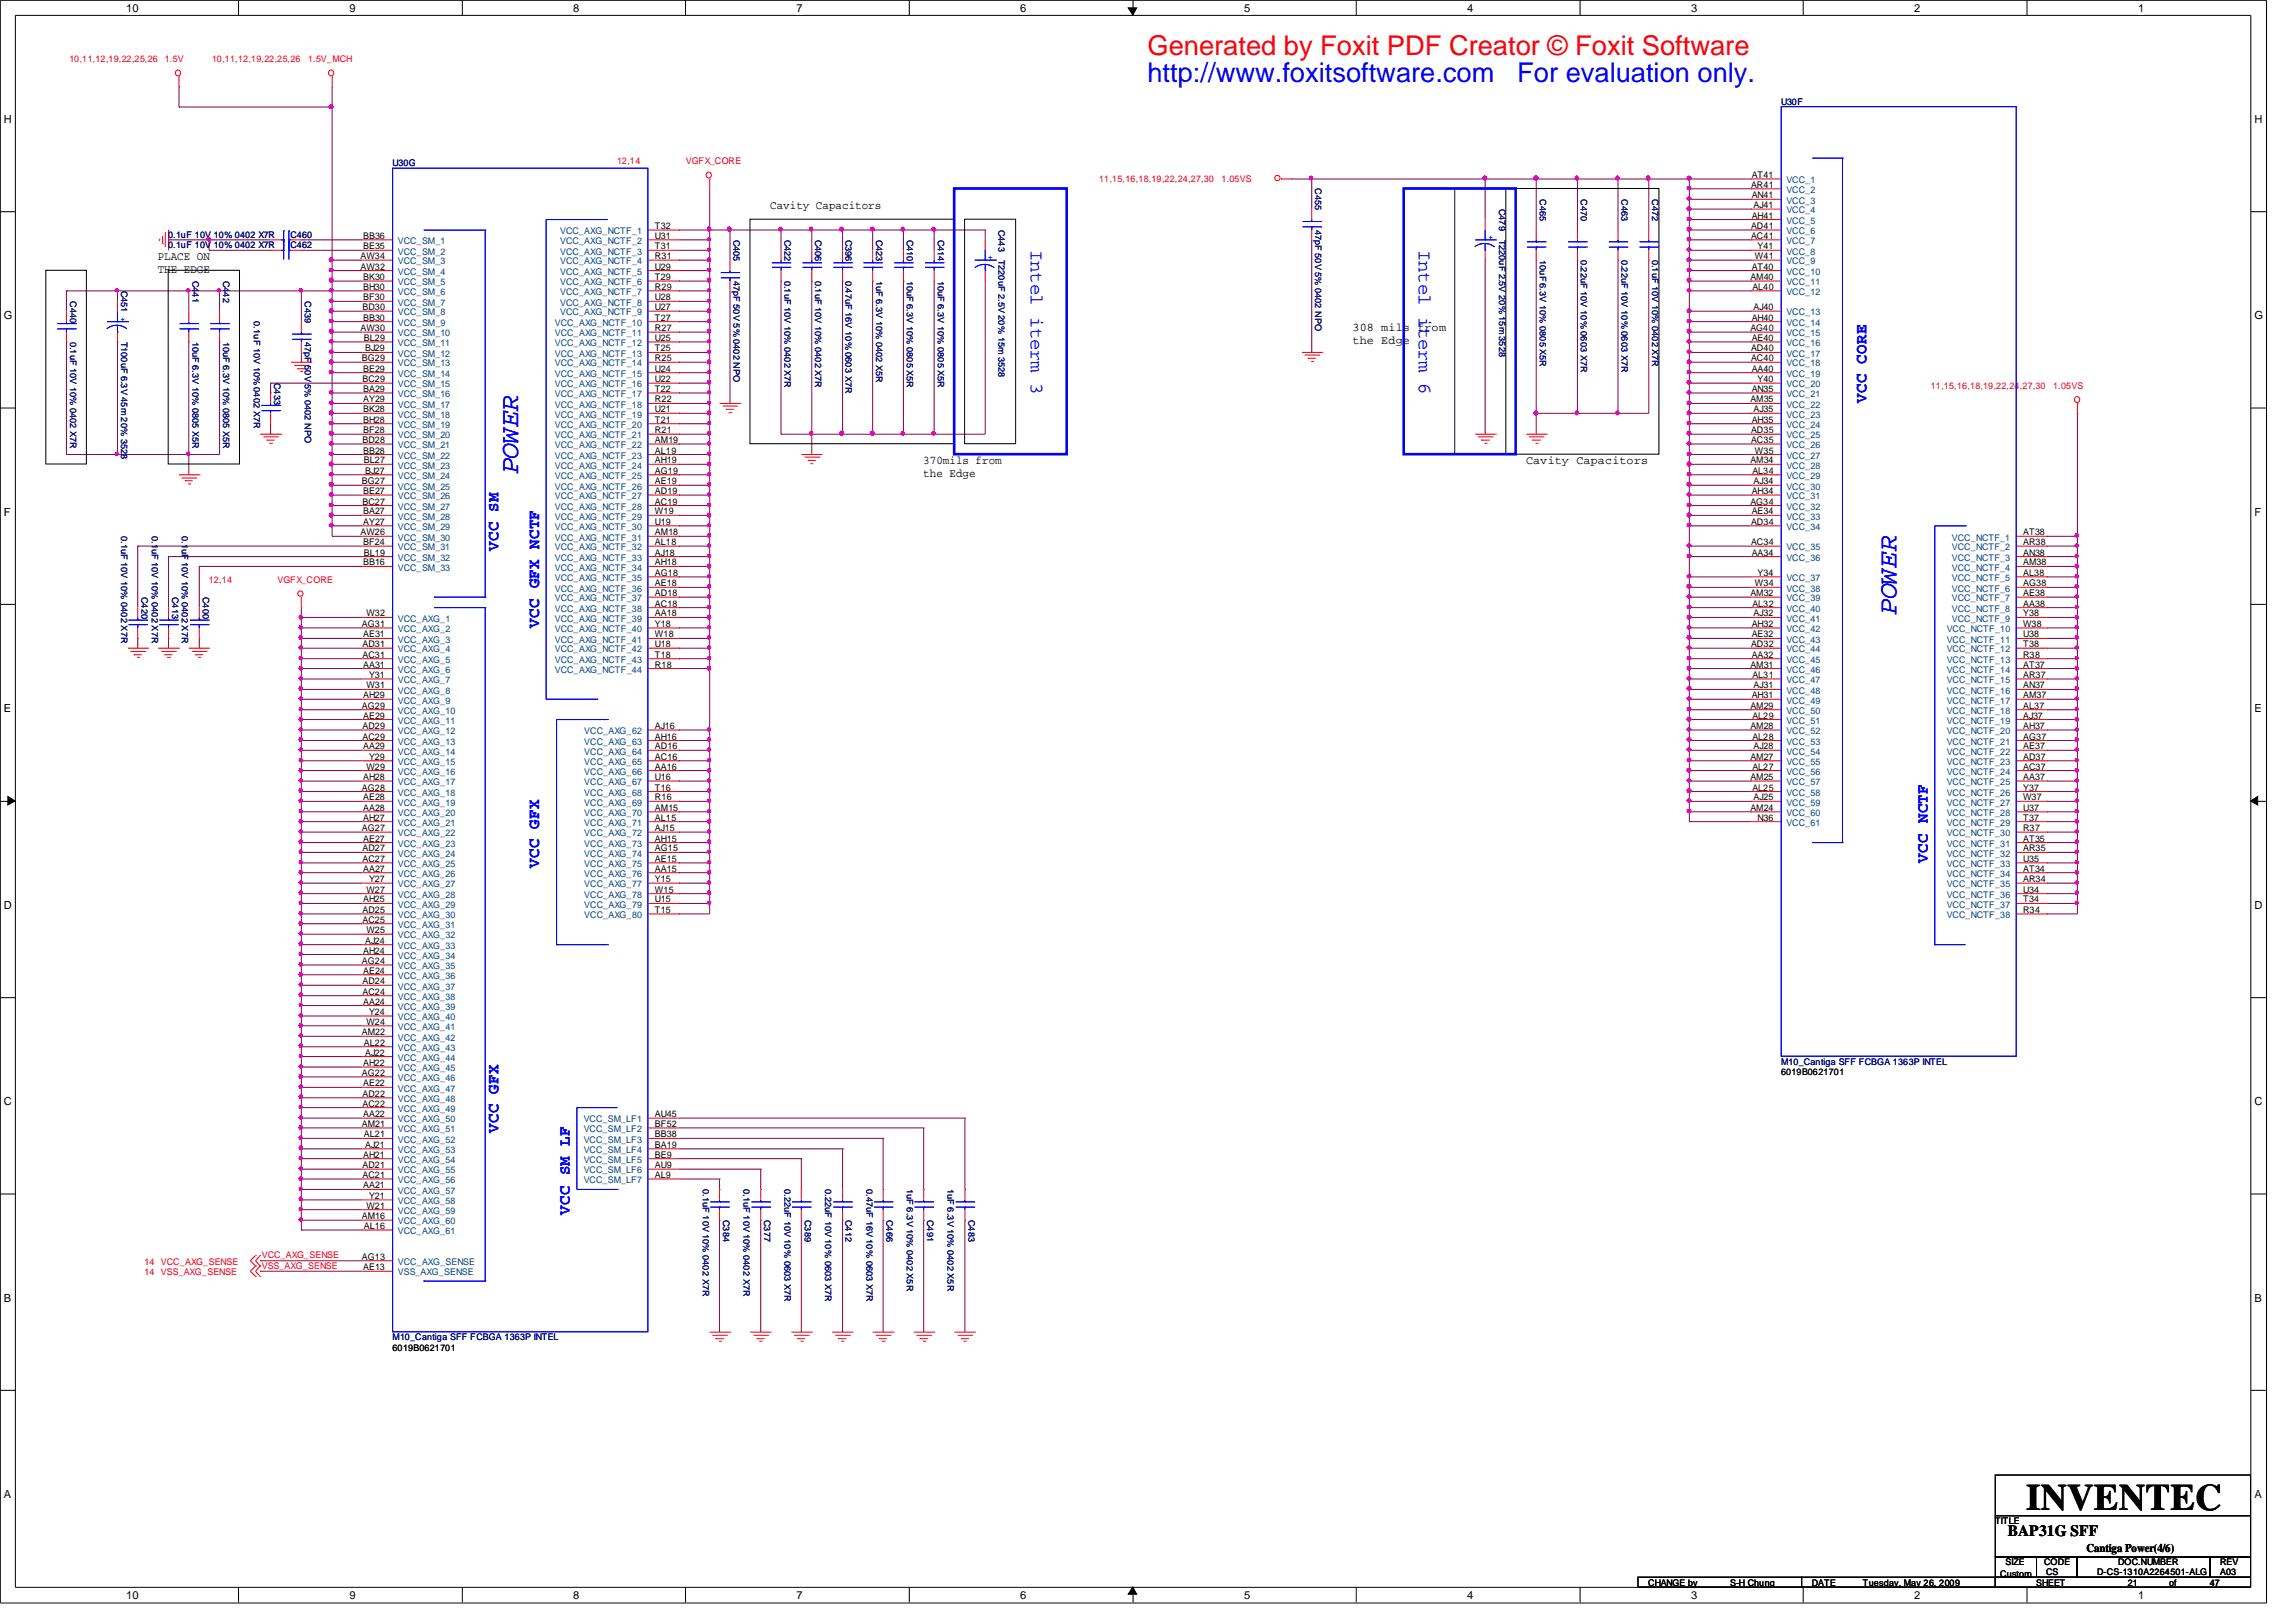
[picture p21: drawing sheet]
<svg xmlns="http://www.w3.org/2000/svg" width="297mm" height="210mm" viewBox="0 0 297 210" stroke-linecap="round" stroke-linejoin="round" font-family="sans-serif">
<defs><g id="words">
<text font-size="4.8" x="262.1" y="195.3">INVENTEC</text>
<text font-size="3.5" fill="#f00" x="148.5" y="7.1">Generated by Foxit PDF Creator © Foxit Software</text>
<g font-size="3.5" fill="#00f">
<text x="148.5" y="10.6">http://www.foxitsoftware.com</text>
<text x="196.3" y="10.6">For evaluation only.</text>
</g>
<g font-size="3.4" fill="#00f">
<text x="67.1" y="61.4" transform="rotate(-90 67.1 61.4)">POWER</text>
<text x="245.4" y="79.6" transform="rotate(-90 245.4 79.6)">POWER</text>
</g>
<g font-size="2.5" fill="#00f">
<text x="133.3" y="32.3" transform="rotate(90 133.3 32.3)">Intel iterm 3</text>
<text x="183.6" y="32.3" transform="rotate(90 183.6 32.3)">Intel iterm 6</text>
</g>
<g font-size="2.1" fill="#00f">
<text x="241.5" y="52.2" transform="rotate(-90 241.5 52.2)">VCC CORE</text>
<text x="64.5" y="71.3" transform="rotate(-90 64.5 71.3)">VCC SM</text>
<text x="69.8" y="81.2" transform="rotate(-90 69.8 81.2)">VCC GFX NCTF</text>
<text x="69.8" y="112.3" transform="rotate(-90 69.8 112.3)">VCC GFX</text>
<text x="249.4" y="111.6" transform="rotate(-90 249.4 111.6)">VCC NCTF</text>
<text x="64.5" y="146.6" transform="rotate(-90 64.5 146.6)">VCC GFX</text>
<text x="73.7" y="157.1" transform="rotate(-90 73.7 157.1)">VCC SM LF</text>
</g>
<text font-size="2" x="259.8" y="198.7">BAP31G SFF</text>
<g font-size="1.5">
<text x="99.6" y="27">Cavity Capacitors</text>
<text x="20.4" y="33.6">PLACE ON</text>
<text x="20.4" y="35.3">THE EDGE</text>
<text x="175" y="42.8">308 mils from</text>
<text x="175" y="44.5">the Edge</text>
<text x="119.5" y="60">370mils from</text>
<text x="119.5" y="61.7">the Edge</text>
<text x="197.4" y="60">Cavity Capacitors</text>
<text x="269.9" y="200.7">Cantiga Power(4/6)</text>
</g>
<g font-size="1.4">
<text x="16.3" y="1.5">10</text>
<text x="45.2" y="1.5">9</text>
<text x="74.2" y="1.5">8</text>
<text x="103" y="1.5">7</text>
<text x="132" y="1.5">6</text>
<text x="161" y="1.5">5</text>
<text x="189.8" y="1.5">4</text>
<text x="218.8" y="1.5">3</text>
<text x="247.7" y="1.5">2</text>
<text x="276.6" y="1.5">1</text>
<text x=".5" y="15.9">H</text>
<text x="291.7" y="15.9">H</text>
<text x=".5" y="41.3">G</text>
<text x="291.7" y="41.3">G</text>
<text x=".5" y="66.7">F</text>
<text x="291.7" y="66.7">F</text>
<text x=".5" y="92.1">E</text>
<text x="291.7" y="92.1">E</text>
<text x=".5" y="117.6">D</text>
<text x="291.7" y="117.6">D</text>
<text x=".5" y="143">C</text>
<text x="291.7" y="143">C</text>
<text x=".5" y="168.4">B</text>
<text x="291.7" y="168.4">B</text>
<text x=".5" y="193.8">A</text>
<text x="291.7" y="193.8">A</text>
<text x="16.3" y="206.8">10</text>
<text x="45.2" y="206.8">9</text>
<text x="74.2" y="206.8">8</text>
<text x="103" y="206.8">7</text>
<text x="132" y="206.8">6</text>
<text x="161" y="206.8">5</text>
<text x="189.8" y="206.8">4</text>
<text x="218.8" y="206.8">3</text>
<text x="247.7" y="206.8">2</text>
<text x="276.6" y="206.8">1</text>
</g>
<g font-size="1.2" fill="#f00">
<text x="9" y="8">10,11,12,19,22,25,26</text>
<text x="21.3" y="8">1.5V</text>
<text x="27.4" y="8">10,11,12,19,22,25,26</text>
<text x="39.9" y="8">1.5V_MCH</text>
<text x="79.8" y="21.3">12,14</text>
<text x="88.7" y="21.3">VGFX_CORE</text>
<text x="142.2" y="23.5">11,15,16,18,19,22,24,27,30</text>
<text x="158.1" y="23.5">1.05VS</text>
<text x="249.8" y="50.3">11,15,16,18,19,22,24,27,30</text>
<text x="265.7" y="50.3">1.05VS</text>
<text x="27" y="75.4">12,14</text>
<text x="35.9" y="75.4">VGFX_CORE</text>
<text x="18.7" y="163.7">14</text>
<text x="18.7" y="165">14</text>
<text x="20.8" y="163.7">VCC_AXG_SENSE</text>
<text x="20.8" y="165">VSS_AXG_SENSE</text>
<text x="33.9" y="162.8">VCC_AXG_SENSE</text>
<text x="33.9" y="164.2">VSS_AXG_SENSE</text>
</g>
<g font-size="1.2" fill="#000080">
<text x="230.4" y="13.6">U30F</text>
<text x="50.8" y="21.5">U30G</text>
<text x="129.2" y="29.7" transform="rotate(90 129.2 29.7)">C443</text>
<text x="170.2" y="24.4" transform="rotate(90 170.2 24.4)">C455</text>
<text x="170.2" y="29.7" transform="rotate(90 170.2 29.7)">47pF 50V 5% 0402 NPO</text>
<text x="194" y="27" transform="rotate(90 194 27)">C479</text>
<text x="199.2" y="25.7" transform="rotate(90 199.2 25.7)">C465</text>
<text x="204.5" y="25.7" transform="rotate(90 204.5 25.7)">C470</text>
<text x="209.8" y="25.7" transform="rotate(90 209.8 25.7)">C463</text>
<text x="213.8" y="25.7" transform="rotate(90 213.8 25.7)">C472</text>
<text x="21.8" y="32.1">0.1uF 10V 10% 0402 X7R</text>
<text x="21.8" y="30.8">0.1uF 10V 10% 0402 X7R</text>
<text x="37.6" y="32.1">C462</text>
<text x="37.6" y="30.8">C460</text>
<text x="94.9" y="31" transform="rotate(90 94.9 31)">C405</text>
<text x="101.5" y="31" transform="rotate(90 101.5 31)">C422</text>
<text x="105.5" y="31" transform="rotate(90 105.5 31)">C406</text>
<text x="109.4" y="31" transform="rotate(90 109.4 31)">C396</text>
<text x="113.4" y="31" transform="rotate(90 113.4 31)">C423</text>
<text x="117.3" y="31" transform="rotate(90 117.3 31)">C410</text>
<text x="121.3" y="31" transform="rotate(90 121.3 31)">C414</text>
<text x="129.2" y="33.6" transform="rotate(90 129.2 33.6)">T220uF 2.5V 20% 15m 3528</text>
<text x="194" y="31" transform="rotate(90 194 31)">T220uF 2.5V 20% 15m 3528</text>
<text x="199.2" y="33.6" transform="rotate(90 199.2 33.6)">10uF 6.3V 10% 0805 X5R</text>
<text x="204.5" y="33.6" transform="rotate(90 204.5 33.6)">0.22uF 10V 10% 0603 X7R</text>
<text x="209.8" y="33.6" transform="rotate(90 209.8 33.6)">0.22uF 10V 10% 0603 X7R</text>
<text x="213.8" y="33.6" transform="rotate(90 213.8 33.6)">0.1uF 10V 10% 0402 X7R</text>
<text x="9.1" y="38.9" transform="rotate(90 9.1 38.9)">C440</text>
<text x="15.7" y="37.6" transform="rotate(90 15.7 37.6)">C451</text>
<text x="24.9" y="36.3" transform="rotate(90 24.9 36.3)">C441</text>
<text x="28.9" y="36.3" transform="rotate(90 28.9 36.3)">C442</text>
<text x="32.8" y="41.6" transform="rotate(90 32.8 41.6)">0.1uF 10V 10% 0402 X7R</text>
<text x="39.5" y="38.9" transform="rotate(90 39.5 38.9)">C439</text>
<text x="94.9" y="36.3" transform="rotate(90 94.9 36.3)">47pF 50V 5% 0402 NPO</text>
<text x="101.5" y="36.3" transform="rotate(90 101.5 36.3)">0.1uF 10V 10% 0402 X7R</text>
<text x="105.5" y="36.3" transform="rotate(90 105.5 36.3)">0.1uF 10V 10% 0402 X7R</text>
<text x="109.4" y="36.3" transform="rotate(90 109.4 36.3)">0.47uF 16V 10% 0603 X7R</text>
<text x="113.4" y="36.3" transform="rotate(90 113.4 36.3)">1uF 6.3V 10% 0402 X5R</text>
<text x="117.3" y="36.3" transform="rotate(90 117.3 36.3)">10uF 6.3V 10% 0805 X5R</text>
<text x="121.3" y="36.3" transform="rotate(90 121.3 36.3)">10uF 6.3V 10% 0805 X5R</text>
<text x="9.1" y="44.2" transform="rotate(90 9.1 44.2)">0.1uF 10V 10% 0402 X7R</text>
<text x="15.7" y="44.2" transform="rotate(90 15.7 44.2)">T100uF 6.3V 45m 20% 3528</text>
<text x="24.9" y="44.2" transform="rotate(90 24.9 44.2)">10uF 6.3V 10% 0805 X5R</text>
<text x="28.9" y="44.2" transform="rotate(90 28.9 44.2)">10uF 6.3V 10% 0805 X5R</text>
<text x="39.5" y="44.2" transform="rotate(90 39.5 44.2)">47pF 50V 5% 0402 NPO</text>
<text x="35.5" y="49.5" transform="rotate(90 35.5 49.5)">C433</text>
<text x="15.7" y="69.3" transform="rotate(90 15.7 69.3)">0.1uF 10V 10% 0402 X7R</text>
<text x="19.6" y="69.3" transform="rotate(90 19.6 69.3)">0.1uF 10V 10% 0402 X7R</text>
<text x="23.5" y="69.3" transform="rotate(90 23.5 69.3)">0.1uF 10V 10% 0402 X7R</text>
<text x="18.3" y="77.2" transform="rotate(90 18.3 77.2)">C420</text>
<text x="22.3" y="77.2" transform="rotate(90 22.3 77.2)">C413</text>
<text x="26.2" y="77.2" transform="rotate(90 26.2 77.2)">C400</text>
<text x="230.4" y="137.8">M10_Cantiga SFF FCBGA 1363P INTEL</text>
<text x="90.9" y="153.8" transform="rotate(90 90.9 153.8)">0.1uF 10V 10% 0402 X7R</text>
<text x="96.2" y="153.8" transform="rotate(90 96.2 153.8)">0.1uF 10V 10% 0402 X7R</text>
<text x="101.5" y="153.8" transform="rotate(90 101.5 153.8)">0.22uF 10V 10% 0603 X7R</text>
<text x="106.8" y="153.8" transform="rotate(90 106.8 153.8)">0.22uF 10V 10% 0603 X7R</text>
<text x="112.1" y="153.8" transform="rotate(90 112.1 153.8)">0.47uF 16V 10% 0603 X7R</text>
<text x="117.3" y="153.8" transform="rotate(90 117.3 153.8)">1uF 6.3V 10% 0402 X5R</text>
<text x="122.6" y="153.8" transform="rotate(90 122.6 153.8)">1uF 6.3V 10% 0402 X5R</text>
<text x="93.5" y="157.8" transform="rotate(90 93.5 157.8)">C384</text>
<text x="98.9" y="157.8" transform="rotate(90 98.9 157.8)">C377</text>
<text x="104.1" y="157.8" transform="rotate(90 104.1 157.8)">C389</text>
<text x="109.4" y="157.8" transform="rotate(90 109.4 157.8)">C412</text>
<text x="114.7" y="157.8" transform="rotate(90 114.7 157.8)">C466</text>
<text x="120" y="157.8" transform="rotate(90 120 157.8)">C491</text>
<text x="125.3" y="157.8" transform="rotate(90 125.3 157.8)">C483</text>
<text x="50.8" y="173.4">M10_Cantiga SFF FCBGA 1363P INTEL</text>
</g>
<g font-size="1.2">
<text x="226.6" y="23">AT41</text>
<text x="84.7" y="29.6">T32</text>
<text x="226.5" y="24.3">AR41</text>
<text x="226.5" y="29.6">AD41</text>
<text x="226.6" y="25.7">AN41</text>
<text x="226.6" y="28.3">AH41</text>
<text x="226.9" y="26.9">AJ41</text>
<text x="46.6" y="33.5">AW34</text>
<text x="46.6" y="34.9">AW32</text>
<text x="47" y="32.3">BE35</text>
<text x="47" y="30.9">BB36</text>
<text x="84.7" y="32.3">T31</text>
<text x="84.7" y="33.5">R31</text>
<text x="84.7" y="34.9">U29</text>
<text x="84.7" y="30.9">U31</text>
<text x="226.5" y="30.9">AC41</text>
<text x="226.6" y="34.9">AT40</text>
<text x="227.1" y="33.5">W41</text>
<text x="227.4" y="32.3">Y41</text>
<text x="46.9" y="40.1">BD30</text>
<text x="47" y="37.5">BH30</text>
<text x="47" y="38.9">BF30</text>
<text x="47" y="41.5">BB30</text>
<text x="47" y="36.2">BK30</text>
<text x="84.7" y="36.2">T29</text>
<text x="84.7" y="37.5">R29</text>
<text x="84.7" y="38.9">U28</text>
<text x="84.7" y="40.1">U27</text>
<text x="84.7" y="41.5">T27</text>
<text x="226.5" y="36.2">AM40</text>
<text x="226.6" y="41.5">AH40</text>
<text x="226.7" y="37.5">AL40</text>
<text x="226.9" y="40.1">AJ40</text>
<text x="46.6" y="42.8">AW30</text>
<text x="46.8" y="46.7">BG29</text>
<text x="47.1" y="44.1">BL29</text>
<text x="47.2" y="45.5">BJ29</text>
<text x="84.7" y="42.8">R27</text>
<text x="84.7" y="44.1">U25</text>
<text x="84.7" y="45.5">T25</text>
<text x="84.7" y="46.7">R25</text>
<text x="226.5" y="42.8">AG40</text>
<text x="226.5" y="45.5">AD40</text>
<text x="226.5" y="46.7">AC40</text>
<text x="226.6" y="44.1">AE40</text>
<text x="46.9" y="49.4">BC29</text>
<text x="47" y="48.1">BE29</text>
<text x="47" y="50.7">BA29</text>
<text x="47" y="52.1">AY29</text>
<text x="47" y="53.3">BK28</text>
<text x="84.7" y="48.1">U24</text>
<text x="84.7" y="49.4">U22</text>
<text x="84.7" y="50.7">T22</text>
<text x="84.7" y="52.1">R22</text>
<text x="84.7" y="53.3">U21</text>
<text x="226.5" y="52.1">AM35</text>
<text x="226.6" y="48.1">AA40</text>
<text x="226.6" y="50.7">AN35</text>
<text x="226.9" y="53.3">AJ35</text>
<text x="227.4" y="49.4">Y40</text>
<text x="46.9" y="57.3">BD28</text>
<text x="47" y="56">BF28</text>
<text x="47" y="54.7">BH28</text>
<text x="47" y="58.7">BB28</text>
<text x="47.1" y="59.9">BL27</text>
<text x="84.7" y="54.7">T21</text>
<text x="84.7" y="56">R21</text>
<text x="84.7" y="59.9">AH19</text>
<text x="84.7" y="58.7">AL19</text>
<text x="84.7" y="57.3">AM19</text>
<text x="226.5" y="59.9">AM34</text>
<text x="226.5" y="56">AD35</text>
<text x="226.5" y="57.3">AC35</text>
<text x="226.6" y="54.7">AH35</text>
<text x="227.1" y="58.7">W35</text>
<text x="46.8" y="62.7">BG27</text>
<text x="46.9" y="65.3">BC27</text>
<text x="47" y="63.9">BE27</text>
<text x="47.2" y="61.3">BJ27</text>
<text x="84.7" y="65.3">AC19</text>
<text x="84.7" y="63.9">AD19</text>
<text x="84.7" y="62.7">AE19</text>
<text x="84.7" y="61.3">AG19</text>
<text x="226.5" y="65.3">AG34</text>
<text x="226.6" y="63.9">AH34</text>
<text x="226.7" y="61.3">AL34</text>
<text x="226.9" y="62.7">AJ34</text>
<text x="46.6" y="69.3">AW26</text>
<text x="47" y="66.5">BA27</text>
<text x="47" y="67.9">AY27</text>
<text x="47" y="70.5">BF24</text>
<text x="47.1" y="71.9">BL19</text>
<text x="84.7" y="67.9">U19</text>
<text x="84.7" y="66.5">W19</text>
<text x="84.7" y="71.9">AJ18</text>
<text x="84.7" y="70.5">AL18</text>
<text x="84.7" y="69.3">AM18</text>
<text x="226.5" y="67.9">AD34</text>
<text x="226.5" y="70.5">AC34</text>
<text x="226.6" y="66.5">AE34</text>
<text x="226.6" y="71.9">AA34</text>
<text x="261.8" y="69.3">AT38</text>
<text x="261.8" y="70.5">AR38</text>
<text x="261.8" y="71.9">AN38</text>
<text x="47" y="73.2">BB16</text>
<text x="84.7" y="77.1">AD18</text>
<text x="84.7" y="75.9">AE18</text>
<text x="84.7" y="74.5">AG18</text>
<text x="84.7" y="73.2">AH18</text>
<text x="226.5" y="77.1">AM32</text>
<text x="227.1" y="75.9">W34</text>
<text x="227.4" y="74.5">Y34</text>
<text x="261.8" y="73.2">AM38</text>
<text x="261.8" y="74.5">AL38</text>
<text x="261.8" y="75.9">AG38</text>
<text x="261.8" y="77.1">AE38</text>
<text x="46.8" y="81.1">AG31</text>
<text x="46.9" y="83.7">AD31</text>
<text x="47" y="82.5">AE31</text>
<text x="47.4" y="79.8">W32</text>
<text x="84.7" y="83.7">U18</text>
<text x="84.7" y="82.5">W18</text>
<text x="84.7" y="81.1">Y18</text>
<text x="84.7" y="79.8">AA18</text>
<text x="84.7" y="78.5">AC18</text>
<text x="226.5" y="83.7">AD32</text>
<text x="226.6" y="81.1">AH32</text>
<text x="226.6" y="82.5">AE32</text>
<text x="226.7" y="78.5">AL32</text>
<text x="226.9" y="79.8">AJ32</text>
<text x="261.8" y="79.8">Y38</text>
<text x="261.8" y="81.1">W38</text>
<text x="261.8" y="82.5">U38</text>
<text x="261.8" y="83.7">T38</text>
<text x="261.8" y="78.5">AA38</text>
<text x="46.9" y="85.1">AC31</text>
<text x="47" y="86.4">AA31</text>
<text x="47.4" y="89.1">W31</text>
<text x="47.7" y="87.7">Y31</text>
<text x="84.7" y="85.1">T18</text>
<text x="84.7" y="86.4">R18</text>
<text x="226.5" y="86.4">AM31</text>
<text x="226.6" y="85.1">AA32</text>
<text x="226.7" y="87.7">AL31</text>
<text x="226.9" y="89.1">AJ31</text>
<text x="261.8" y="85.1">R38</text>
<text x="261.8" y="86.4">AT37</text>
<text x="261.8" y="87.7">AR37</text>
<text x="261.8" y="89.1">AN37</text>
<text x="46.8" y="91.7">AG29</text>
<text x="46.9" y="95.7">AC29</text>
<text x="46.9" y="94.3">AD29</text>
<text x="47" y="90.3">AH29</text>
<text x="47" y="93">AE29</text>
<text x="84.7" y="94.3">AJ16</text>
<text x="84.7" y="95.7">AH16</text>
<text x="226.5" y="91.7">AM29</text>
<text x="226.5" y="94.3">AM28</text>
<text x="226.6" y="90.3">AH31</text>
<text x="226.7" y="93">AL29</text>
<text x="226.7" y="95.7">AL28</text>
<text x="261.8" y="94.3">AH37</text>
<text x="261.8" y="90.3">AM37</text>
<text x="261.8" y="91.7">AL37</text>
<text x="261.8" y="93">AJ37</text>
<text x="261.8" y="95.7">AG37</text>
<text x="47" y="96.9">AA29</text>
<text x="47" y="100.9">AH28</text>
<text x="47.4" y="99.6">W29</text>
<text x="47.7" y="98.3">Y29</text>
<text x="84.7" y="96.9">AD16</text>
<text x="84.7" y="98.3">AC16</text>
<text x="84.7" y="99.6">AA16</text>
<text x="84.7" y="100.9">U16</text>
<text x="226.5" y="98.3">AM27</text>
<text x="226.5" y="100.9">AM25</text>
<text x="226.7" y="99.6">AL27</text>
<text x="226.9" y="96.9">AJ28</text>
<text x="261.8" y="99.6">AC37</text>
<text x="261.8" y="100.9">AA37</text>
<text x="261.8" y="96.9">AE37</text>
<text x="261.8" y="98.3">AD37</text>
<text x="46.8" y="107.5">AG27</text>
<text x="46.8" y="102.3">AG28</text>
<text x="47" y="104.9">AA28</text>
<text x="47" y="103.5">AE28</text>
<text x="47" y="106.2">AH27</text>
<text x="84.7" y="102.3">T16</text>
<text x="84.7" y="103.5">R16</text>
<text x="84.7" y="104.9">AM15</text>
<text x="84.7" y="106.2">AL15</text>
<text x="84.7" y="107.5">AJ15</text>
<text x="226.5" y="104.9">AM24</text>
<text x="226.7" y="102.3">AL25</text>
<text x="226.9" y="103.5">AJ25</text>
<text x="227.4" y="106.2">N36</text>
<text x="261.8" y="106.2">T37</text>
<text x="261.8" y="107.5">R37</text>
<text x="261.8" y="102.3">Y37</text>
<text x="261.8" y="103.5">W37</text>
<text x="261.8" y="104.9">U37</text>
<text x="46.9" y="110.2">AD27</text>
<text x="46.9" y="111.5">AC27</text>
<text x="47" y="112.8">AA27</text>
<text x="47" y="108.9">AE27</text>
<text x="84.7" y="108.9">AH15</text>
<text x="84.7" y="110.2">AG15</text>
<text x="84.7" y="111.5">AE15</text>
<text x="84.7" y="112.8">AA15</text>
<text x="261.8" y="108.9">AT35</text>
<text x="261.8" y="110.2">AR35</text>
<text x="261.8" y="111.5">U35</text>
<text x="261.8" y="112.8">AT34</text>
<text x="46.9" y="118.1">AD25</text>
<text x="46.9" y="119.4">AC25</text>
<text x="47" y="116.8">AH25</text>
<text x="47.4" y="115.5">W27</text>
<text x="47.7" y="114.1">Y27</text>
<text x="84.7" y="114.1">Y15</text>
<text x="84.7" y="115.5">W15</text>
<text x="84.7" y="116.8">U15</text>
<text x="84.7" y="118.1">T15</text>
<text x="261.8" y="118.1">R34</text>
<text x="261.8" y="114.1">AR34</text>
<text x="261.8" y="115.5">U34</text>
<text x="261.8" y="116.8">T34</text>
<text x="46.8" y="124.7">AG24</text>
<text x="47" y="123.4">AH24</text>
<text x="47" y="126">AE24</text>
<text x="47.2" y="122.1">AJ24</text>
<text x="47.4" y="120.7">W25</text>
<text x="46.9" y="127.3">AD24</text>
<text x="46.9" y="128.7">AC24</text>
<text x="47" y="130">AA24</text>
<text x="47.7" y="131.3">Y24</text>
<text x="46.8" y="133.9">AM22</text>
<text x="47" y="137.9">AH22</text>
<text x="47.1" y="135.3">AL22</text>
<text x="47.2" y="136.6">AJ22</text>
<text x="47.4" y="132.6">W24</text>
<text x="46.8" y="139.2">AG22</text>
<text x="46.9" y="143.2">AC22</text>
<text x="46.9" y="141.9">AD22</text>
<text x="47" y="140.5">AE22</text>
<text x="230.4" y="139.1">6019B0621701</text>
<text x="46.8" y="145.8">AM21</text>
<text x="47" y="144.5">AA22</text>
<text x="47" y="149.8">AH21</text>
<text x="47.1" y="147.2">AL21</text>
<text x="47.2" y="148.5">AJ21</text>
<text x="84.7" y="144.5">AU45</text>
<text x="84.7" y="145.8">BF52</text>
<text x="84.7" y="147.2">BB38</text>
<text x="84.7" y="148.5">BA19</text>
<text x="84.7" y="149.8">BE9</text>
<text x="46.9" y="151.1">AD21</text>
<text x="46.9" y="152.4">AC21</text>
<text x="47" y="153.8">AA21</text>
<text x="47.7" y="155.1">Y21</text>
<text x="84.7" y="151.1">AU9</text>
<text x="84.7" y="152.4">AL9</text>
<text x="46.8" y="157.7">AM16</text>
<text x="47.1" y="159">AL16</text>
<text x="47.4" y="156.4">W21</text>
<text x="46.8" y="163">AG13</text>
<text x="47" y="164.3">AE13</text>
<text x="50.8" y="174.8">6019B0621701</text>
<text x="258.1" y="197.2">TITLE</text>
<text x="258.8" y="204">Custom</text>
<text x="259.5" y="202.5">SIZE</text>
<text x="264.5" y="202.5">CODE</text>
<text x="264.7" y="203.8">CS</text>
<text x="271.3" y="203.8">D-CS-1310A2264501-ALG</text>
<text x="274" y="202.5">DOC.NUMBER</text>
<text x="287.2" y="203.8">A03</text>
<text x="287.2" y="202.5">REV</text>
<text x="213.3" y="205.1">CHANGE by</text>
<text x="223.8" y="205.1">S-H Chung</text>
<text x="234.4" y="205.1">DATE</text>
<text x="241" y="205.1">Tuesday, May 26, 2009</text>
<text x="263.5" y="205.1">SHEET</text>
<text x="275.3" y="205.1">21</text>
<text x="280.6" y="205.1">of</text>
<text x="285.9" y="205.1">47</text>
</g>
<g font-size="1.2" fill="#004080">
<text x="231.1" y="23.7">VCC_1</text>
<text x="231.1" y="25">VCC_2</text>
<text x="231.1" y="26.3">VCC_3</text>
<text x="231.1" y="27.6">VCC_4</text>
<text x="231.1" y="29">VCC_5</text>
<text x="51.5" y="32.9">VCC_SM_2</text>
<text x="51.5" y="34.2">VCC_SM_3</text>
<text x="51.5" y="35.6">VCC_SM_4</text>
<text x="51.5" y="31.6">VCC_SM_1</text>
<text x="72.5" y="32.9">VCC_AXG_NCTF_3</text>
<text x="72.5" y="34.2">VCC_AXG_NCTF_4</text>
<text x="72.5" y="35.6">VCC_AXG_NCTF_5</text>
<text x="72.5" y="31.6">VCC_AXG_NCTF_2</text>
<text x="72.5" y="30.3">VCC_AXG_NCTF_1</text>
<text x="231.1" y="30.3">VCC_6</text>
<text x="231.1" y="31.6">VCC_7</text>
<text x="231.1" y="32.9">VCC_8</text>
<text x="231.1" y="34.2">VCC_9</text>
<text x="231.1" y="35.6">VCC_10</text>
<text x="51.5" y="38.2">VCC_SM_6</text>
<text x="51.5" y="39.5">VCC_SM_7</text>
<text x="51.5" y="40.8">VCC_SM_8</text>
<text x="51.5" y="36.9">VCC_SM_5</text>
<text x="72.5" y="36.9">VCC_AXG_NCTF_6</text>
<text x="72.5" y="38.2">VCC_AXG_NCTF_7</text>
<text x="72.5" y="39.5">VCC_AXG_NCTF_8</text>
<text x="72.5" y="40.8">VCC_AXG_NCTF_9</text>
<text x="231.1" y="36.9">VCC_11</text>
<text x="231.1" y="38.2">VCC_12</text>
<text x="231.1" y="40.8">VCC_13</text>
<text x="51.5" y="43.5">VCC_SM_10</text>
<text x="51.5" y="42.2">VCC_SM_9</text>
<text x="51.5" y="44.8">VCC_SM_11</text>
<text x="51.5" y="46.1">VCC_SM_12</text>
<text x="51.5" y="47.4">VCC_SM_13</text>
<text x="71.8" y="43.5">VCC_AXG_NCTF_11</text>
<text x="71.8" y="44.8">VCC_AXG_NCTF_12</text>
<text x="71.8" y="46.1">VCC_AXG_NCTF_13</text>
<text x="71.8" y="47.4">VCC_AXG_NCTF_14</text>
<text x="71.8" y="42.2">VCC_AXG_NCTF_10</text>
<text x="231.1" y="42.2">VCC_14</text>
<text x="231.1" y="43.5">VCC_15</text>
<text x="231.1" y="44.8">VCC_16</text>
<text x="231.1" y="46.1">VCC_17</text>
<text x="231.1" y="47.4">VCC_18</text>
<text x="51.5" y="48.8">VCC_SM_14</text>
<text x="51.5" y="50.1">VCC_SM_15</text>
<text x="51.5" y="51.4">VCC_SM_16</text>
<text x="51.5" y="52.7">VCC_SM_17</text>
<text x="71.8" y="48.8">VCC_AXG_NCTF_15</text>
<text x="71.8" y="50.1">VCC_AXG_NCTF_16</text>
<text x="71.8" y="51.4">VCC_AXG_NCTF_17</text>
<text x="71.8" y="52.7">VCC_AXG_NCTF_18</text>
<text x="231.1" y="48.8">VCC_19</text>
<text x="231.1" y="50.1">VCC_20</text>
<text x="231.1" y="51.4">VCC_21</text>
<text x="231.1" y="52.7">VCC_22</text>
<text x="51.5" y="56.7">VCC_SM_20</text>
<text x="51.5" y="54">VCC_SM_18</text>
<text x="51.5" y="55.4">VCC_SM_19</text>
<text x="51.5" y="58">VCC_SM_21</text>
<text x="51.5" y="59.4">VCC_SM_22</text>
<text x="71.8" y="54">VCC_AXG_NCTF_19</text>
<text x="71.8" y="55.4">VCC_AXG_NCTF_20</text>
<text x="71.8" y="56.7">VCC_AXG_NCTF_21</text>
<text x="71.8" y="59.4">VCC_AXG_NCTF_23</text>
<text x="71.8" y="58">VCC_AXG_NCTF_22</text>
<text x="231.1" y="54">VCC_23</text>
<text x="231.1" y="55.4">VCC_24</text>
<text x="231.1" y="56.7">VCC_25</text>
<text x="231.1" y="58">VCC_26</text>
<text x="231.1" y="59.4">VCC_27</text>
<text x="51.5" y="60.6">VCC_SM_23</text>
<text x="51.5" y="62">VCC_SM_24</text>
<text x="51.5" y="63.3">VCC_SM_25</text>
<text x="51.5" y="64.6">VCC_SM_26</text>
<text x="51.5" y="66">VCC_SM_27</text>
<text x="71.8" y="66">VCC_AXG_NCTF_28</text>
<text x="71.8" y="64.6">VCC_AXG_NCTF_27</text>
<text x="71.8" y="63.3">VCC_AXG_NCTF_26</text>
<text x="71.8" y="62">VCC_AXG_NCTF_25</text>
<text x="71.8" y="60.6">VCC_AXG_NCTF_24</text>
<text x="231.1" y="60.6">VCC_28</text>
<text x="231.1" y="62">VCC_29</text>
<text x="231.1" y="63.3">VCC_30</text>
<text x="231.1" y="64.6">VCC_31</text>
<text x="231.1" y="66">VCC_32</text>
<text x="51.5" y="69.9">VCC_SM_30</text>
<text x="51.5" y="67.2">VCC_SM_28</text>
<text x="51.5" y="68.6">VCC_SM_29</text>
<text x="51.5" y="71.2">VCC_SM_31</text>
<text x="71.8" y="68.6">VCC_AXG_NCTF_30</text>
<text x="71.8" y="67.2">VCC_AXG_NCTF_29</text>
<text x="71.8" y="71.2">VCC_AXG_NCTF_32</text>
<text x="71.8" y="69.9">VCC_AXG_NCTF_31</text>
<text x="231.1" y="67.2">VCC_33</text>
<text x="231.1" y="68.6">VCC_34</text>
<text x="231.1" y="71.2">VCC_35</text>
<text x="252.5" y="69.9">VCC_NCTF_1</text>
<text x="252.5" y="71.2">VCC_NCTF_2</text>
<text x="51.5" y="73.8">VCC_SM_33</text>
<text x="51.5" y="72.6">VCC_SM_32</text>
<text x="71.8" y="77.8">VCC_AXG_NCTF_37</text>
<text x="71.8" y="76.5">VCC_AXG_NCTF_36</text>
<text x="71.8" y="75.2">VCC_AXG_NCTF_35</text>
<text x="71.8" y="73.8">VCC_AXG_NCTF_34</text>
<text x="71.8" y="72.6">VCC_AXG_NCTF_33</text>
<text x="231.1" y="72.6">VCC_36</text>
<text x="231.1" y="75.2">VCC_37</text>
<text x="231.1" y="76.5">VCC_38</text>
<text x="231.1" y="77.8">VCC_39</text>
<text x="252.5" y="72.6">VCC_NCTF_3</text>
<text x="252.5" y="73.8">VCC_NCTF_4</text>
<text x="252.5" y="75.2">VCC_NCTF_5</text>
<text x="252.5" y="76.5">VCC_NCTF_6</text>
<text x="252.5" y="77.8">VCC_NCTF_7</text>
<text x="51.5" y="83.1">VCC_AXG_3</text>
<text x="51.5" y="81.8">VCC_AXG_2</text>
<text x="51.5" y="80.4">VCC_AXG_1</text>
<text x="71.8" y="83.1">VCC_AXG_NCTF_41</text>
<text x="71.8" y="81.8">VCC_AXG_NCTF_40</text>
<text x="71.8" y="80.4">VCC_AXG_NCTF_39</text>
<text x="71.8" y="79.2">VCC_AXG_NCTF_38</text>
<text x="231.1" y="79.2">VCC_40</text>
<text x="231.1" y="80.4">VCC_41</text>
<text x="231.1" y="81.8">VCC_42</text>
<text x="231.1" y="83.1">VCC_43</text>
<text x="251.9" y="81.8">VCC_NCTF_10</text>
<text x="251.9" y="83.1">VCC_NCTF_11</text>
<text x="252.5" y="80.4">VCC_NCTF_9</text>
<text x="252.5" y="79.2">VCC_NCTF_8</text>
<text x="51.5" y="88.4">VCC_AXG_7</text>
<text x="51.5" y="87">VCC_AXG_6</text>
<text x="51.5" y="85.8">VCC_AXG_5</text>
<text x="51.5" y="84.4">VCC_AXG_4</text>
<text x="51.5" y="89.7">VCC_AXG_8</text>
<text x="71.8" y="84.4">VCC_AXG_NCTF_42</text>
<text x="71.8" y="85.8">VCC_AXG_NCTF_43</text>
<text x="71.8" y="87">VCC_AXG_NCTF_44</text>
<text x="231.1" y="87">VCC_46</text>
<text x="231.1" y="88.4">VCC_47</text>
<text x="231.1" y="89.7">VCC_48</text>
<text x="231.1" y="84.4">VCC_44</text>
<text x="231.1" y="85.8">VCC_45</text>
<text x="251.9" y="84.4">VCC_NCTF_12</text>
<text x="251.9" y="85.8">VCC_NCTF_13</text>
<text x="251.9" y="87">VCC_NCTF_14</text>
<text x="251.9" y="88.4">VCC_NCTF_15</text>
<text x="251.9" y="89.7">VCC_NCTF_16</text>
<text x="51.5" y="92.4">VCC_AXG_10</text>
<text x="51.5" y="95">VCC_AXG_12</text>
<text x="51.5" y="91">VCC_AXG_9</text>
<text x="51.5" y="93.6">VCC_AXG_11</text>
<text x="75.6" y="95">VCC_AXG_62</text>
<text x="231.1" y="92.4">VCC_50</text>
<text x="231.1" y="93.6">VCC_51</text>
<text x="231.1" y="95">VCC_52</text>
<text x="231.1" y="91">VCC_49</text>
<text x="251.9" y="95">VCC_NCTF_20</text>
<text x="251.9" y="91">VCC_NCTF_17</text>
<text x="251.9" y="92.4">VCC_NCTF_18</text>
<text x="251.9" y="93.6">VCC_NCTF_19</text>
<text x="51.5" y="99">VCC_AXG_15</text>
<text x="51.5" y="96.4">VCC_AXG_13</text>
<text x="51.5" y="97.6">VCC_AXG_14</text>
<text x="51.5" y="101.6">VCC_AXG_17</text>
<text x="51.5" y="100.2">VCC_AXG_16</text>
<text x="75.6" y="96.4">VCC_AXG_63</text>
<text x="75.6" y="97.6">VCC_AXG_64</text>
<text x="75.6" y="99">VCC_AXG_65</text>
<text x="75.6" y="100.2">VCC_AXG_66</text>
<text x="75.6" y="101.6">VCC_AXG_67</text>
<text x="231.1" y="96.4">VCC_53</text>
<text x="231.1" y="99">VCC_55</text>
<text x="231.1" y="100.2">VCC_56</text>
<text x="231.1" y="101.6">VCC_57</text>
<text x="231.1" y="97.6">VCC_54</text>
<text x="251.9" y="100.2">VCC_NCTF_24</text>
<text x="251.9" y="101.6">VCC_NCTF_25</text>
<text x="251.9" y="96.4">VCC_NCTF_21</text>
<text x="251.9" y="97.6">VCC_NCTF_22</text>
<text x="251.9" y="99">VCC_NCTF_23</text>
<text x="51.5" y="105.6">VCC_AXG_20</text>
<text x="51.5" y="104.2">VCC_AXG_19</text>
<text x="51.5" y="106.8">VCC_AXG_21</text>
<text x="51.5" y="103">VCC_AXG_18</text>
<text x="75.6" y="103">VCC_AXG_68</text>
<text x="75.6" y="104.2">VCC_AXG_69</text>
<text x="75.6" y="105.6">VCC_AXG_70</text>
<text x="75.6" y="106.8">VCC_AXG_71</text>
<text x="231.1" y="103">VCC_58</text>
<text x="231.1" y="106.8">VCC_61</text>
<text x="231.1" y="104.2">VCC_59</text>
<text x="231.1" y="105.6">VCC_60</text>
<text x="251.9" y="106.8">VCC_NCTF_29</text>
<text x="251.9" y="103">VCC_NCTF_26</text>
<text x="251.9" y="104.2">VCC_NCTF_27</text>
<text x="251.9" y="105.6">VCC_NCTF_28</text>
<text x="51.5" y="108.2">VCC_AXG_22</text>
<text x="51.5" y="110.8">VCC_AXG_24</text>
<text x="51.5" y="112.2">VCC_AXG_25</text>
<text x="51.5" y="113.5">VCC_AXG_26</text>
<text x="51.5" y="109.6">VCC_AXG_23</text>
<text x="75.6" y="108.2">VCC_AXG_72</text>
<text x="75.6" y="109.6">VCC_AXG_73</text>
<text x="75.6" y="110.8">VCC_AXG_74</text>
<text x="75.6" y="112.2">VCC_AXG_75</text>
<text x="75.6" y="113.5">VCC_AXG_76</text>
<text x="251.9" y="108.2">VCC_NCTF_30</text>
<text x="251.9" y="109.6">VCC_NCTF_31</text>
<text x="251.9" y="110.8">VCC_NCTF_32</text>
<text x="251.9" y="112.2">VCC_NCTF_33</text>
<text x="251.9" y="113.5">VCC_NCTF_34</text>
<text x="51.5" y="114.8">VCC_AXG_27</text>
<text x="51.5" y="116.2">VCC_AXG_28</text>
<text x="51.5" y="117.4">VCC_AXG_29</text>
<text x="51.5" y="118.8">VCC_AXG_30</text>
<text x="75.6" y="114.8">VCC_AXG_77</text>
<text x="75.6" y="116.2">VCC_AXG_78</text>
<text x="75.6" y="117.4">VCC_AXG_79</text>
<text x="75.6" y="118.8">VCC_AXG_80</text>
<text x="251.9" y="118.8">VCC_NCTF_38</text>
<text x="251.9" y="114.8">VCC_NCTF_35</text>
<text x="251.9" y="116.2">VCC_NCTF_36</text>
<text x="251.9" y="117.4">VCC_NCTF_37</text>
<text x="51.5" y="120.1">VCC_AXG_31</text>
<text x="51.5" y="121.4">VCC_AXG_32</text>
<text x="51.5" y="122.8">VCC_AXG_33</text>
<text x="51.5" y="124">VCC_AXG_34</text>
<text x="51.5" y="125.4">VCC_AXG_35</text>
<text x="51.5" y="126.7">VCC_AXG_36</text>
<text x="51.5" y="128">VCC_AXG_37</text>
<text x="51.5" y="129.4">VCC_AXG_38</text>
<text x="51.5" y="130.6">VCC_AXG_39</text>
<text x="51.5" y="132">VCC_AXG_40</text>
<text x="51.5" y="133.3">VCC_AXG_41</text>
<text x="51.5" y="134.6">VCC_AXG_42</text>
<text x="51.5" y="136">VCC_AXG_43</text>
<text x="51.5" y="137.2">VCC_AXG_44</text>
<text x="51.5" y="143.8">VCC_AXG_49</text>
<text x="51.5" y="138.6">VCC_AXG_45</text>
<text x="51.5" y="139.9">VCC_AXG_46</text>
<text x="51.5" y="141.2">VCC_AXG_47</text>
<text x="51.5" y="142.6">VCC_AXG_48</text>
<text x="51.5" y="145.2">VCC_AXG_50</text>
<text x="51.5" y="149.2">VCC_AXG_53</text>
<text x="51.5" y="147.8">VCC_AXG_52</text>
<text x="51.5" y="146.5">VCC_AXG_51</text>
<text x="75.5" y="145.2">VCC_SM_LF1</text>
<text x="75.5" y="146.5">VCC_SM_LF2</text>
<text x="75.5" y="147.8">VCC_SM_LF3</text>
<text x="75.5" y="149.2">VCC_SM_LF4</text>
<text x="51.5" y="151.8">VCC_AXG_55</text>
<text x="51.5" y="153.1">VCC_AXG_56</text>
<text x="51.5" y="154.4">VCC_AXG_57</text>
<text x="51.5" y="155.8">VCC_AXG_58</text>
<text x="51.5" y="150.5">VCC_AXG_54</text>
<text x="75.5" y="150.5">VCC_SM_LF5</text>
<text x="75.5" y="151.8">VCC_SM_LF6</text>
<text x="75.5" y="153.1">VCC_SM_LF7</text>
<text x="51.5" y="157.1">VCC_AXG_59</text>
<text x="51.5" y="158.4">VCC_AXG_60</text>
<text x="51.5" y="159.7">VCC_AXG_61</text>
<text x="51.5" y="165">VSS_AXG_SENSE</text>
<text x="51.5" y="163.7">VCC_AXG_SENSE</text>
</g>
<g font-size="1.2" fill="#00f">
<text x="127.9" y="33.7">+</text>
<text x="192.6" y="31.1">+</text>
<text x="15.6" y="41.7">+</text>
</g>
</g></defs>
<path d="M0 0h293.2v207.4h-293.2zM2 2h289.2v203.4h-289.2z" fill="none" stroke="#000" stroke-width=".13"/>
<g fill="#fff">
<path d="M16.3 .3h1.6v1.6h-1.6z"/>
<path d="M16.3 205.6h1.6v1.6h-1.6z"/>
</g>
<path d="M30.9 0v2M30.9 205.4v1.9" fill="none" stroke="#000" stroke-width=".13"/>
<g fill="#fff">
<path d="M45.2 .3h.8v1.6h-.8z"/>
<path d="M45.2 205.6h.8v1.6h-.8z"/>
</g>
<path d="M59.8 0v2M59.8 205.4v1.9" fill="none" stroke="#000" stroke-width=".13"/>
<g fill="#fff">
<path d="M74.2 .3h.7v1.6h-.7z"/>
<path d="M74.2 205.6h.7v1.6h-.7z"/>
</g>
<path d="M88.7 0v2M88.7 205.4v1.9" fill="none" stroke="#000" stroke-width=".13"/>
<g fill="#fff">
<path d="M103 .3h.8v1.6h-.8z"/>
<path d="M103 205.6h.8v1.6h-.8z"/>
</g>
<path d="M117.6 0v2M117.6 205.4v1.9" fill="none" stroke="#000" stroke-width=".13"/>
<g fill="#fff">
<path d="M132 .3h.8v1.6h-.8z"/>
<path d="M132 205.6h.8v1.6h-.8z"/>
</g>
<path d="M146.6 0v2M146.6 205.4v1.9" fill="none" stroke="#000" stroke-width=".13"/>
<path d="M146 1h1.1l-.5 .9zM146.6 205.3l.5 .9h-1.1z" fill="#000" stroke="#000" stroke-width=".13"/>
<g fill="#fff">
<path d="M161 .3h.7v1.6h-.7z"/>
<path d="M161 205.6h.7v1.6h-.7z"/>
</g>
<path d="M175.5 0v2M175.5 205.4v1.9" fill="none" stroke="#000" stroke-width=".13"/>
<g fill="#fff">
<path d="M189.8 .3h.8v1.6h-.8z"/>
<path d="M189.8 205.6h.8v1.6h-.8z"/>
</g>
<path d="M204.4 0v2M204.4 205.4v1.9" fill="none" stroke="#000" stroke-width=".13"/>
<g fill="#fff">
<path d="M218.8 .3h.7v1.6h-.7z"/>
<path d="M218.8 205.6h.7v1.6h-.7z"/>
</g>
<path d="M233.3 0v2M233.3 205.4v1.9" fill="none" stroke="#000" stroke-width=".13"/>
<g fill="#fff">
<path d="M247.6 .3h.8v1.6h-.8z"/>
<path d="M247.6 205.6h.8v1.6h-.8z"/>
</g>
<path d="M262.3 0v2M262.3 205.4v1.9" fill="none" stroke="#000" stroke-width=".13"/>
<g fill="#fff">
<path d="M276.6 .3h.8v1.6h-.8z"/>
<path d="M276.6 205.6h.8v1.6h-.8z"/>
<path d="M.5 14.6h.9v1.7h-.9z"/>
<path d="M291.7 14.6h.9v1.7h-.9z"/>
<path d="M.5 40h1v1.7h-1z"/>
<path d="M291.7 40h1v1.7h-1z"/>
</g>
<path d="M0 27.4h2M291.2 27.4h2" fill="none" stroke="#000" stroke-width=".13"/>
<g fill="#fff">
<path d="M.5 65.4h.9v1.7h-.9z"/>
<path d="M291.7 65.4h.8v1.7h-.8z"/>
</g>
<path d="M0 52.8h2M291.2 52.8h2" fill="none" stroke="#000" stroke-width=".13"/>
<g fill="#fff">
<path d="M.5 90.8h.9v1.7h-.9z"/>
<path d="M291.7 90.8h.9v1.7h-.9z"/>
</g>
<path d="M0 78.2h2M291.2 78.2h2" fill="none" stroke="#000" stroke-width=".13"/>
<g fill="#fff">
<path d="M.5 116.3h1v1.6h-1z"/>
<path d="M291.7 116.3h1v1.6h-1z"/>
</g>
<path d="M0 103.7h2M291.2 103.7h2" fill="none" stroke="#000" stroke-width=".13"/>
<path d="M1 103l.9 .6-.9 .5zM291.2 103.6l.9-.6v1.1z" fill="#000" stroke="#000" stroke-width=".13"/>
<g fill="#fff">
<path d="M.5 141.7h1v1.6h-1z"/>
<path d="M291.7 141.7h1v1.6h-1z"/>
</g>
<path d="M0 129.1h2M291.2 129.1h2" fill="none" stroke="#000" stroke-width=".13"/>
<g fill="#fff">
<path d="M.5 167.1h.9v1.6h-.9z"/>
<path d="M291.7 167.1h.9v1.6h-.9z"/>
</g>
<path d="M0 154.5h2M291.2 154.5h2" fill="none" stroke="#000" stroke-width=".13"/>
<g fill="#fff">
<path d="M.5 192.5h.9v1.6h-.9z"/>
<path d="M291.7 192.5h.9v1.6h-.9z"/>
</g>
<g fill="none" stroke="#000" stroke-width=".13">
<path d="M5.9 35h5.3v25h-5.3zM21.8 35h9.2v25h-9.2zM97 28.4h26.4v29h-26.4zM124.8 28.4h6.6v29h-6.6zM188.2 24.4h6.6v34.4h-6.6zM196.1 24.4h18.5v34.4h-18.5zM0 179.9h2M291.2 179.9h2M258.1 190.8h33.1v5.3h-33.1zM258.1 196.1h33.1v5.3h-33.1zM211.9 204h21.2v1.3h-21.2zM233.1 204h25v1.3h-25z"/>
<path d="M258.1 201.4h5.4v2.6h-5.4zM258.1 204h33.1v1.3h-33.1zM263.5 201.4h5.2v2.6h-5.2zM268.7 201.4h17.2v2.6h-17.2zM285.9 201.4h5.3v2.6h-5.3z"/>
</g>
<g fill="none" stroke="#800040" stroke-width=".13">
<path d="M23.2 13.8h.1M23.2 11.2h.1M23.2 13.8h19.8M23.2 11.2v2.6M43 13.8h.1M43 11.2h.1M43 11.2v58.2M8.6 37.6h.1M8.6 37.6h38.3M8.6 37.6v2.7M15.2 37.6h.1M15.2 37.6v1.4"/>
<path d="M21.8 31h.1M21.8 31h13.2M24.4 37.6h.1M24.4 37.6v2.7M27.1 31h.1M27.1 32.4h.1M27.1 32.4h7.9M27.1 31v1.4M28.4 37.6h.1M28.4 37.6v2.7M35 32.4h.1M39 37.6h.1"/>
<path d="M39 31h.1M39 32.4h.1M39 31h7.9M39 32.4h7.9M39 37.6v4M43 33.7h.1M43 35h.1M43 36.4h.1M43 39h.1M43 37.6h.1M43 35h3.9M43 33.7h3.9"/>
<path d="M43 36.4h3.9M43 39h3.9M87.8 29.8h.1M87.8 33.7h.1M87.8 37.6h.1M87.8 39h.1M87.8 36.4h.1M87.8 35h.1M87.8 29.8h39.7M87.8 31h4M87.8 37.6h4M87.8 32.4h4"/>
<path d="M87.8 35h4M87.8 33.7h4M87.8 36.4h4M87.8 39h4M91.8 35h.1M91.8 39h.1M91.8 37.6h.1M91.8 33.7h.1M91.8 32.4h.1M91.8 36.4h.1M91.8 31h.1M91.8 29.8h.1"/>
<path d="M91.8 24.4v93.8h-4M94.4 29.8h.1M94.4 29.8v3.9M94.4 37.6v14.6M101 36.4h.1M101 29.8h.1M101 29.8v2.6M101 36.4v19.8M105 36.4h.1M105 29.8h.1M105 29.8v2.6M105 36.4v22.4"/>
<path d="M109 36.4h.1M109 29.8h.1M109 29.8v2.6M109 36.4v19.8M112.9 36.4h.1M112.9 29.8h.1M112.9 29.8v2.6M112.9 36.4v19.8M116.9 36.4h.1M116.9 29.8h.1M116.9 29.8v2.6M116.9 36.4v19.8"/>
<path d="M120.9 36.4h.1M120.9 29.8h.1M120.9 29.8v2.6M120.9 36.4v19.8M127.5 29.8h.1M127.5 36.4h.1M127.5 36.4v19.8h-26.5M127.5 29.8v1.2M167.1 23.2h.1M167.1 23.2h59.4M169.7 23.2h.1M169.7 23.2v3.9"/>
<path d="M169.7 31v14.6M192.2 23.2h.1M192.2 33.7h.1M192.2 23.2v5.2M192.2 33.7v22.5M198.8 23.2h.1M198.8 33.7h.1M198.8 23.2v6.6M198.8 33.7v22.5M204.1 23.2h.1M204.1 33.7h.1M204.1 23.2v6.6"/>
<path d="M204.1 33.7v19.8M209.3 23.2h.1M209.3 33.7h.1M209.3 23.2v6.6M209.3 33.7v19.8M213.3 23.2h.1M213.3 33.7h.1M213.3 33.7v19.8h-14.5M213.3 23.2v6.6M218.6 32.4h.1M218.6 31h.1M218.6 28.4h.1"/>
<path d="M218.6 36.4h.1M218.6 29.8h.1M218.6 25.8h.1M218.6 27.1h.1M218.6 37.6h.1M218.6 24.4h.1M218.6 33.7h.1M218.6 35h.1M218.6 23.2h.1M218.6 23.2v83.1M218.6 29.8h7.9M218.6 31h7.9"/>
<path d="M218.6 37.6h7.9M218.6 24.4h7.9M218.6 32.4h7.9M218.6 27.1h7.9M218.6 25.8h7.9M218.6 35h7.9M218.6 28.4h7.9M218.6 33.7h7.9M218.6 36.4h7.9M226.5 29.8h.1M226.5 31h.1M226.5 37.6h.1"/>
<path d="M226.5 24.4h.1M226.5 32.4h.1M226.5 27.1h.1M226.5 25.8h.1M226.5 35h.1M226.5 28.4h.1M226.5 33.7h.1M226.5 36.4h.1M226.5 23.2h.1M8.6 44.2h.1M8.6 58.8h.1M8.6 44.2v14.6"/>
<path d="M15.2 44.2h.1M15.2 58.8h.1M15.2 44.2v14.6M24.4 58.8h.1M24.4 44.2h.1M24.4 44.2v17.2M28.4 44.2h.1M28.4 44.2v14.6h-19.8M35 49.6h.1M35 50.8h.1M35 56.2h.1M35 49.6h11.9"/>
<path d="M35 49.6v1.2M35 54.8v1.4M39 46.9h.1M39 45.6v1.3M43 54.8h.1M43 53.5h.1M43 48.2h.1M43 46.9h.1M43 58.8h.1M43 57.4h.1M43 56.2h.1M43 50.8h.1"/>
<path d="M43 45.6h.1M43 43h.1M43 41.6h.1M43 52.2h.1M43 40.3h.1M43 44.2h.1M43 58.8h3.9M43 43h3.9M43 40.3h3.9M43 53.5h3.9M43 54.8h3.9M43 48.2h3.9"/>
<path d="M43 52.2h3.9M43 45.6h3.9M43 46.9h3.9M43 57.4h3.9M43 44.2h3.9M43 56.2h3.9M43 50.8h3.9M43 41.6h3.9M87.8 41.6h.1M87.8 40.3h.1M87.8 49.6h.1M87.8 48.2h.1"/>
<path d="M87.8 44.2h.1M87.8 45.6h.1M87.8 50.8h.1M87.8 52.2h.1M87.8 54.8h.1M87.8 46.9h.1M87.8 57.4h.1M87.8 56.2h.1M87.8 43h.1M87.8 53.5h.1M87.8 58.8h.1M87.8 58.8h4"/>
<path d="M87.8 49.6h4M87.8 43h4M87.8 40.3h4M87.8 53.5h4M87.8 54.8h4M87.8 48.2h4M87.8 52.2h4M87.8 45.6h4M87.8 46.9h4M87.8 57.4h4M87.8 44.2h4M87.8 56.2h4"/>
<path d="M87.8 50.8h4M87.8 41.6h4M91.8 45.6h.1M91.8 43h.1M91.8 49.6h.1M91.8 54.8h.1M91.8 52.2h.1M91.8 58.8h.1M91.8 53.5h.1M91.8 50.8h.1M91.8 46.9h.1M91.8 44.2h.1"/>
<path d="M91.8 41.6h.1M91.8 57.4h.1M91.8 56.2h.1M91.8 40.3h.1M91.8 48.2h.1M94.4 52.2h.1M101 56.2h.1M105 56.2h.1M109 56.2h.1M112.9 56.2h.1M116.9 56.2h.1M120.9 56.2h.1"/>
<path d="M169.7 45.6h.1M198.8 53.5h.1M204.1 53.5h.1M209.3 53.5h.1M218.6 46.9h.1M218.6 45.6h.1M218.6 40.3h.1M218.6 53.5h.1M218.6 50.8h.1M218.6 54.8h.1M218.6 44.2h.1M218.6 57.4h.1"/>
<path d="M218.6 43h.1M218.6 58.8h.1M218.6 52.2h.1M218.6 41.6h.1M218.6 56.2h.1M218.6 49.6h.1M218.6 48.2h.1M218.6 58.8h7.9M218.6 49.6h7.9M218.6 43h7.9M218.6 40.3h7.9M218.6 53.5h7.9"/>
<path d="M218.6 54.8h7.9M218.6 48.2h7.9M218.6 52.2h7.9M218.6 45.6h7.9M218.6 46.9h7.9M218.6 57.4h7.9M218.6 44.2h7.9M218.6 56.2h7.9M218.6 50.8h7.9M218.6 41.6h7.9M226.5 58.8h.1M226.5 49.6h.1"/>
<path d="M226.5 43h.1M226.5 40.3h.1M226.5 53.5h.1M226.5 54.8h.1M226.5 48.2h.1M226.5 52.2h.1M226.5 45.6h.1M226.5 46.9h.1M226.5 57.4h.1M226.5 44.2h.1M226.5 56.2h.1M226.5 50.8h.1"/>
<path d="M226.5 41.6h.1M268.8 53.5h.1M268.8 53.5v64.7h-4M17.8 70.7h.1M17.8 70.7h29.1M17.8 70.7v7.9M21.8 72h.1M21.8 72h25.1M21.8 72v6.6M25.8 73.3h.1M25.8 73.3h21.1M25.8 73.3v5.3"/>
<path d="M39 79.9h.1M39 78.6h.1M39 79.9h7.9M39 78.6v80.5M43 62.8h.1M43 60.1h.1M43 61.4h.1M43 65.4h.1M43 68h.1M43 64.1h.1M43 69.4h.1M43 66.7h.1"/>
<path d="M43 66.7h3.9M43 60.1h3.9M43 65.4h3.9M43 61.4h3.9M43 64.1h3.9M43 62.8h3.9M43 68h3.9M43 69.4h3.9M87.8 64.1h.1M87.8 61.4h.1M87.8 78.6h.1M87.8 69.4h.1"/>
<path d="M87.8 60.1h.1M87.8 74.6h.1M87.8 73.3h.1M87.8 65.4h.1M87.8 66.7h.1M87.8 68h.1M87.8 76h.1M87.8 70.7h.1M87.8 62.8h.1M87.8 77.3h.1M87.8 72h.1M87.8 79.9h.1"/>
<path d="M87.8 66.7h4M87.8 60.1h4M87.8 65.4h4M87.8 61.4h4M87.8 64.1h4M87.8 62.8h4M87.8 68h4M87.8 78.6h4M87.8 69.4h4M87.8 74.6h4M87.8 73.3h4M87.8 76h4"/>
<path d="M87.8 70.7h4M87.8 77.3h4M87.8 72h4M87.8 79.9h4M91.8 65.4h.1M91.8 70.7h.1M91.8 61.4h.1M91.8 68h.1M91.8 66.7h.1M91.8 60.1h.1M91.8 69.4h.1M91.8 77.3h.1"/>
<path d="M91.8 78.6h.1M91.8 74.6h.1M91.8 64.1h.1M91.8 76h.1M91.8 62.8h.1M91.8 72h.1M91.8 79.9h.1M91.8 73.3h.1M218.6 66.7h.1M218.6 60.1h.1M218.6 62.8h.1M218.6 68h.1"/>
<path d="M218.6 61.4h.1M218.6 64.1h.1M218.6 65.4h.1M218.6 78.6h.1M218.6 77.3h.1M218.6 79.9h.1M218.6 70.7h.1M218.6 72h.1M218.6 74.6h.1M218.6 76h.1M218.6 66.7h7.9M218.6 60.1h7.9"/>
<path d="M218.6 65.4h7.9M218.6 61.4h7.9M218.6 64.1h7.9M218.6 62.8h7.9M218.6 68h7.9M218.6 78.6h7.9M218.6 74.6h7.9M218.6 76h7.9M218.6 70.7h7.9M218.6 77.3h7.9M218.6 72h7.9M218.6 79.9h7.9"/>
<path d="M226.5 66.7h.1M226.5 60.1h.1M226.5 65.4h.1M226.5 61.4h.1M226.5 64.1h.1M226.5 62.8h.1M226.5 78.6h.1M226.5 79.9h.1M264.8 69.4h.1M264.8 74.6h.1M264.8 73.3h.1M264.8 79.9h.1"/>
<path d="M264.8 70.7h.1M264.8 72h.1M264.8 76h.1M264.8 78.6h.1M264.8 77.3h.1M264.8 78.6h4M264.8 69.4h4M264.8 74.6h4M264.8 73.3h4M264.8 76h4M264.8 70.7h4M264.8 77.3h4"/>
<path d="M264.8 72h4M264.8 79.9h4M268.8 74.6h.1M268.8 73.3h.1M268.8 69.4h.1M268.8 78.6h.1M268.8 77.3h.1M268.8 70.7h.1M268.8 79.9h.1M268.8 72h.1M268.8 76h.1M17.8 82.6h.1"/>
<path d="M17.8 82.6v1.3M21.8 82.6h.1M21.8 82.6v1.3M25.8 82.6h.1M25.8 82.6v1.3M39 94.4h.1M39 82.6h.1M39 81.2h.1M39 97.1h.1M39 95.8h.1M39 85.2h.1M39 93.1h.1"/>
<path d="M39 87.8h.1M39 91.8h.1M39 86.5h.1M39 89.2h.1M39 98.4h.1M39 90.5h.1M39 99.7h.1M39 83.9h.1M39 81.2h7.9M39 85.2h7.9M39 82.6h7.9M39 86.5h7.9"/>
<path d="M39 83.9h7.9M39 99.7h7.9M39 95.8h7.9M39 90.5h7.9M39 98.4h7.9M39 91.8h7.9M39 87.8h7.9M39 89.2h7.9M39 93.1h7.9M39 94.4h7.9M39 97.1h7.9M87.8 81.2h.1"/>
<path d="M87.8 85.2h.1M87.8 82.6h.1M87.8 86.5h.1M87.8 83.9h.1M87.8 98.4h.1M87.8 99.7h.1M87.8 94.4h.1M87.8 97.1h.1M87.8 95.8h.1M87.8 81.2h4M87.8 85.2h4M87.8 82.6h4"/>
<path d="M87.8 86.5h4M87.8 83.9h4M87.8 99.7h4M87.8 95.8h4M87.8 98.4h4M87.8 94.4h4M87.8 97.1h4M91.8 82.6h.1M91.8 85.2h.1M91.8 83.9h.1M91.8 81.2h.1M91.8 99.7h.1"/>
<path d="M91.8 98.4h.1M91.8 95.8h.1M91.8 94.4h.1M91.8 86.5h.1M91.8 97.1h.1M218.6 83.9h.1M218.6 85.2h.1M218.6 97.1h.1M218.6 93.1h.1M218.6 94.4h.1M218.6 86.5h.1M218.6 98.4h.1"/>
<path d="M218.6 89.2h.1M218.6 99.7h.1M218.6 87.8h.1M218.6 95.8h.1M218.6 81.2h.1M218.6 82.6h.1M218.6 90.5h.1M218.6 91.8h.1M218.6 81.2h7.9M218.6 85.2h7.9M218.6 82.6h7.9M218.6 86.5h7.9"/>
<path d="M218.6 83.9h7.9M218.6 99.7h7.9M218.6 95.8h7.9M218.6 90.5h7.9M218.6 98.4h7.9M218.6 91.8h7.9M218.6 87.8h7.9M218.6 89.2h7.9M218.6 93.1h7.9M218.6 94.4h7.9M218.6 97.1h7.9M226.5 87.8h.1"/>
<path d="M226.5 98.4h.1M226.5 99.7h.1M226.5 81.2h.1M226.5 91.8h.1M226.5 93.1h.1M226.5 86.5h.1M226.5 90.5h.1M226.5 83.9h.1M226.5 85.2h.1M226.5 95.8h.1M226.5 82.6h.1M226.5 94.4h.1"/>
<path d="M226.5 89.2h.1M226.5 97.1h.1M264.8 99.7h.1M264.8 81.2h.1M264.8 82.6h.1M264.8 95.8h.1M264.8 90.5h.1M264.8 83.9h.1M264.8 85.2h.1M264.8 98.4h.1M264.8 86.5h.1M264.8 91.8h.1"/>
<path d="M264.8 87.8h.1M264.8 89.2h.1M264.8 93.1h.1M264.8 94.4h.1M264.8 97.1h.1M264.8 81.2h4M264.8 85.2h4M264.8 82.6h4M264.8 86.5h4M264.8 83.9h4M264.8 99.7h4M264.8 95.8h4"/>
<path d="M264.8 90.5h4M264.8 98.4h4M264.8 91.8h4M264.8 87.8h4M264.8 89.2h4M264.8 93.1h4M264.8 94.4h4M264.8 97.1h4M268.8 99.7h.1M268.8 89.2h.1M268.8 98.4h.1M268.8 97.1h.1"/>
<path d="M268.8 90.5h.1M268.8 81.2h.1M268.8 82.6h.1M268.8 85.2h.1M268.8 94.4h.1M268.8 83.9h.1M268.8 95.8h.1M268.8 91.8h.1M268.8 87.8h.1M268.8 86.5h.1M268.8 93.1h.1M39 112.9h.1"/>
<path d="M39 103.7h.1M39 119.5h.1M39 111.6h.1M39 105h.1M39 102.4h.1M39 106.3h.1M39 107.7h.1M39 109h.1M39 110.3h.1M39 101h.1M39 116.9h.1M39 118.2h.1"/>
<path d="M39 114.3h.1M39 115.6h.1M39 101h7.9M39 102.4h7.9M39 103.7h7.9M39 105h7.9M39 111.6h7.9M39 116.9h7.9M39 107.7h7.9M39 106.3h7.9M39 110.3h7.9M39 109h7.9"/>
<path d="M39 112.9h7.9M39 118.2h7.9M39 114.3h7.9M39 115.6h7.9M39 119.5h7.9M87.8 105h.1M87.8 110.3h.1M87.8 101h.1M87.8 103.7h.1M87.8 102.4h.1M87.8 106.3h.1M87.8 111.6h.1"/>
<path d="M87.8 112.9h.1M87.8 107.7h.1M87.8 109h.1M87.8 114.3h.1M87.8 115.6h.1M87.8 116.9h.1M87.8 118.2h.1M87.8 101h4M87.8 102.4h4M87.8 103.7h4M87.8 105h4M87.8 111.6h4"/>
<path d="M87.8 116.9h4M87.8 107.7h4M87.8 106.3h4M87.8 110.3h4M87.8 109h4M87.8 112.9h4M87.8 114.3h4M87.8 115.6h4M91.8 103.7h.1M91.8 111.6h.1M91.8 105h.1M91.8 109h.1"/>
<path d="M91.8 101h.1M91.8 110.3h.1M91.8 106.3h.1M91.8 112.9h.1M91.8 107.7h.1M91.8 102.4h.1M91.8 115.6h.1M91.8 114.3h.1M91.8 116.9h.1M218.6 105h.1M218.6 103.7h.1M218.6 101h.1"/>
<path d="M218.6 102.4h.1M218.6 106.3h.1M218.6 101h7.9M218.6 102.4h7.9M218.6 103.7h7.9M218.6 105h7.9M218.6 106.3h7.9M226.5 105h.1M226.5 103.7h.1M226.5 102.4h.1M226.5 101h.1M264.8 101h.1"/>
<path d="M264.8 102.4h.1M264.8 103.7h.1M264.8 105h.1M264.8 111.6h.1M264.8 116.9h.1M264.8 107.7h.1M264.8 106.3h.1M264.8 110.3h.1M264.8 109h.1M264.8 112.9h.1M264.8 118.2h.1M264.8 114.3h.1"/>
<path d="M264.8 115.6h.1M264.8 101h4M264.8 102.4h4M264.8 103.7h4M264.8 105h4M264.8 111.6h4M264.8 116.9h4M264.8 107.7h4M264.8 106.3h4M264.8 110.3h4M264.8 109h4M264.8 112.9h4"/>
<path d="M264.8 114.3h4M264.8 115.6h4M268.8 103.7h.1M268.8 102.4h.1M268.8 101h.1M268.8 110.3h.1M268.8 111.6h.1M268.8 115.6h.1M268.8 106.3h.1M268.8 105h.1M268.8 107.7h.1M268.8 116.9h.1"/>
<path d="M268.8 112.9h.1M268.8 114.3h.1M268.8 109h.1M39 128.8h.1M39 127.5h.1M39 132.7h.1M39 131.4h.1M39 134.1h.1M39 130.1h.1M39 124.8h.1M39 123.5h.1M39 126.1h.1"/>
<path d="M39 120.9h.1M39 122.2h.1M39 138h.1M39 135.4h.1M39 136.7h.1M39 139.3h.1M39 128.8h7.9M39 132.7h7.9M39 134.1h7.9M39 130.1h7.9M39 124.8h7.9M39 131.4h7.9"/>
<path d="M39 126.1h7.9M39 122.2h7.9M39 120.9h7.9M39 123.5h7.9M39 127.5h7.9M39 135.4h7.9M39 138h7.9M39 139.3h7.9M39 136.7h7.9M39 147.3h.1M39 145.9h.1M39 151.3h.1"/>
<path d="M39 149.9h.1M39 152.5h.1M39 148.6h.1M39 143.3h.1M39 142h.1M39 144.7h.1M39 140.7h.1M39 153.9h.1M39 157.9h.1M39 159.1h.1M39 156.5h.1M39 155.2h.1"/>
<path d="M39 145.9h7.9M39 151.3h7.9M39 144.7h7.9M39 149.9h7.9M39 148.6h7.9M39 152.5h7.9M39 147.3h7.9M39 143.3h7.9M39 140.7h7.9M39 142h7.9M39 159.1h7.9M39 157.9h7.9"/>
<path d="M39 156.5h7.9M39 155.2h7.9M39 153.9h7.9M46.9 159.1h.1M87.8 145.9h31.7M87.8 151.3h10.6M87.8 144.7h37M87.8 149.9h15.9M87.8 148.6h21.2M87.8 152.5h5.3M87.8 147.3h26.5M93.1 157.9h.1"/>
<path d="M93.1 152.5h.1M93.1 153.9h.1M93.1 152.5v1.4M93.1 157.9v14.4M98.4 151.3h.1M98.4 153.9h.1M98.4 157.9h.1M98.4 151.3v2.6M98.4 157.9v14.4M103.7 149.9h.1M103.7 153.9h.1M103.7 157.9h.1"/>
<path d="M103.7 149.9v4M103.7 157.9v14.4M109 157.9h.1M109 148.6h.1M109 148.6v5.3M109 157.9v14.4M114.3 157.9h.1M114.3 147.3h.1M114.3 153.9h.1M114.3 147.3v6.6M114.3 157.9v14.4M119.5 145.9h.1"/>
<path d="M119.5 153.9h.1M119.5 157.9h.1M119.5 145.9v8M119.5 157.9v14.4M124.8 144.7h.1M124.8 153.9h.1M124.8 157.9h.1M124.8 144.7v9.2M124.8 157.9v14.4M33.7 163.1h.1M33.7 164.5h.1M33.7 163.1h13.2"/>
<path d="M33.7 164.5h13.2"/>
</g>
<g fill="#f0f" stroke="#f0f" stroke-width=".13">
<path d="M218.3 32.2h.4l.1 .1-.1 .1h-.4v-.1z" fill-rule="evenodd"/>
<path d="M218.3 30.8h.4l.1 .1-.1 .2h-.4v-.2z" fill-rule="evenodd"/>
<path d="M218.3 65.2h.4l.1 .1-.1 .2h-.4v-.2z" fill-rule="evenodd"/>
<path d="M218.3 28.2h.4l.1 .1-.1 .2h-.4v-.2z" fill-rule="evenodd"/>
<path d="M218.3 50.6h.4l.1 .2-.1 .1h-.4v-.1z" fill-rule="evenodd"/>
<path d="M218.3 25.5h.4l.1 .2-.1 .1h-.4v-.1z" fill-rule="evenodd"/>
<path d="M218.3 57.2h.4l.1 .2-.1 .1h-.4v-.1z" fill-rule="evenodd"/>
<path d="M218.3 61.2h.4l.1 .1-.1 .2h-.4v-.2z" fill-rule="evenodd"/>
<path d="M218.3 54.6h.4l.1 .1-.1 .2h-.4v-.2z" fill-rule="evenodd"/>
<path d="M218.3 58.6h.4l.1 .1-.1 .2h-.4v-.2z" fill-rule="evenodd"/>
<path d="M218.3 52h.4l.1 .1-.1 .2h-.4v-.2z" fill-rule="evenodd"/>
<path d="M218.3 63.8h.4l.1 .2-.1 .1h-.4v-.1z" fill-rule="evenodd"/>
<path d="M218.3 45.4h.4l.1 .1-.1 .2h-.4v-.2z" fill-rule="evenodd"/>
<path d="M218.3 44h.4l.1 .2-.1 .1h-.4v-.1z" fill-rule="evenodd"/>
<path d="M218.3 37.4h.4l.1 .1-.1 .2h-.4v-.2z" fill-rule="evenodd"/>
<path d="M218.3 41.4h.4l.1 .1-.1 .2h-.4v-.2z" fill-rule="evenodd"/>
<path d="M218.3 24.2h.4l.1 .1-.1 .2h-.4v-.2z" fill-rule="evenodd"/>
<path d="M218.3 34.8h.4l.1 .1-.1 .2h-.4v-.2z" fill-rule="evenodd"/>
<path d="M218.3 48h.4l.1 .1-.1 .2h-.4v-.2z" fill-rule="evenodd"/>
<path d="M42.7 48h.3l.1 .1-.1 .2h-.3l-.1-.2z" fill-rule="evenodd"/>
<path d="M42.7 61.2h.3l.1 .1-.1 .2h-.3l-.1-.2z" fill-rule="evenodd"/>
<path d="M42.7 65.2h.3l.1 .1-.1 .2h-.3l-.1-.2z" fill-rule="evenodd"/>
<path d="M42.7 45.4h.3l.1 .1-.1 .2h-.3l-.1-.2z" fill-rule="evenodd"/>
<path d="M42.7 67.8h.3l.1 .1-.1 .2h-.3l-.1-.2z" fill-rule="evenodd"/>
<path d="M42.7 38.8h.3l.1 .1-.1 .2h-.3l-.1-.2z" fill-rule="evenodd"/>
<path d="M42.7 63.8h.3l.1 .2-.1 .1h-.3l-.1-.1z" fill-rule="evenodd"/>
<path d="M42.7 54.6h.3l.1 .1-.1 .2h-.3l-.1-.2z" fill-rule="evenodd"/>
<path d="M42.7 52h.3l.1 .1-.1 .2h-.3l-.1-.2z" fill-rule="evenodd"/>
<path d="M42.7 37.4h.3l.1 .1-.1 .2h-.3l-.1-.2z" fill-rule="evenodd"/>
<path d="M42.7 44h.3l.1 .2-.1 .1h-.3l-.1-.1z" fill-rule="evenodd"/>
<path d="M42.7 41.4h.3l.1 .1-.1 .2h-.3l-.1-.2z" fill-rule="evenodd"/>
<path d="M42.7 34.8h.3l.1 .1-.1 .2h-.3l-.1-.2z" fill-rule="evenodd"/>
<path d="M42.7 50.6h.3l.1 .2-.1 .1h-.3l-.1-.1z" fill-rule="evenodd"/>
<path d="M42.7 58.6h.3l.1 .1-.1 .2h-.3l-.1-.2z" fill-rule="evenodd"/>
<path d="M42.7 57.2h.3l.1 .2-.1 .1h-.3l-.1-.1z" fill-rule="evenodd"/>
<path d="M218.3 87.6h.4l.1 .2-.1 .1h-.4v-.1z" fill-rule="evenodd"/>
<path d="M218.3 103.4h.4l.1 .2-.1 .1h-.4v-.1z" fill-rule="evenodd"/>
<path d="M218.3 81h.4l.1 .2-.1 .1h-.4v-.1z" fill-rule="evenodd"/>
<path d="M218.3 78.4h.4l.1 .1-.1 .2h-.4v-.2z" fill-rule="evenodd"/>
<path d="M218.3 91.6h.4l.1 .1-.1 .2h-.4v-.2z" fill-rule="evenodd"/>
<path d="M218.3 90.2h.4l.1 .2-.1 .1h-.4v-.1z" fill-rule="evenodd"/>
<path d="M218.3 83.6h.4l.1 .2-.1 .1h-.4v-.1z" fill-rule="evenodd"/>
<path d="M218.3 94.2h.4l.1 .2-.1 .1h-.4v-.1z" fill-rule="evenodd"/>
<path d="M218.3 100.8h.4l.1 .2-.1 .1h-.4v-.1z" fill-rule="evenodd"/>
<path d="M218.3 96.8h.4l.1 .2-.1 .1h-.4v-.1z" fill-rule="evenodd"/>
<path d="M218.3 85h.4l.1 .1-.1 .2h-.4v-.2z" fill-rule="evenodd"/>
<path d="M218.3 104.8h.4l.1 .1-.1 .2h-.4v-.2z" fill-rule="evenodd"/>
<path d="M218.3 98.2h.4l.1 .1-.1 .2h-.4v-.2z" fill-rule="evenodd"/>
<path d="M218.3 70.4h.4l.1 .2-.1 .1h-.4v-.1z" fill-rule="evenodd"/>
<path d="M218.3 67.8h.4l.1 .1-.1 .2h-.4v-.2z" fill-rule="evenodd"/>
<path d="M218.3 71.8h.4l.1 .1-.1 .2h-.4v-.2z" fill-rule="evenodd"/>
<path d="M218.3 74.4h.4l.1 .1-.1 .2h-.4v-.2z" fill-rule="evenodd"/>
<path d="M218.3 77h.4l.1 .2-.1 .1h-.4v-.1z" fill-rule="evenodd"/>
<path d="M26.8 30.8h.4l.1 .1-.1 .2h-.4v-.2z" fill-rule="evenodd"/>
<path d="M218.3 32.2h.4l.1 .1-.1 .1h-.4v-.1z" fill-rule="evenodd"/>
<path d="M218.3 30.8h.4l.1 .1-.1 .2h-.4v-.2z" fill-rule="evenodd"/>
<path d="M218.3 65.2h.4l.1 .1-.1 .2h-.4v-.2z" fill-rule="evenodd"/>
<path d="M218.3 28.2h.4l.1 .1-.1 .2h-.4v-.2z" fill-rule="evenodd"/>
<path d="M218.3 50.6h.4l.1 .2-.1 .1h-.4v-.1z" fill-rule="evenodd"/>
<path d="M218.3 25.5h.4l.1 .2-.1 .1h-.4v-.1z" fill-rule="evenodd"/>
<path d="M218.3 57.2h.4l.1 .2-.1 .1h-.4v-.1z" fill-rule="evenodd"/>
<path d="M218.3 61.2h.4l.1 .1-.1 .2h-.4v-.2z" fill-rule="evenodd"/>
<path d="M218.3 54.6h.4l.1 .1-.1 .2h-.4v-.2z" fill-rule="evenodd"/>
<path d="M218.3 58.6h.4l.1 .1-.1 .2h-.4v-.2z" fill-rule="evenodd"/>
<path d="M218.3 52h.4l.1 .1-.1 .2h-.4v-.2z" fill-rule="evenodd"/>
<path d="M218.3 63.8h.4l.1 .2-.1 .1h-.4v-.1z" fill-rule="evenodd"/>
<path d="M218.3 45.4h.4l.1 .1-.1 .2h-.4v-.2z" fill-rule="evenodd"/>
<path d="M218.3 44h.4l.1 .2-.1 .1h-.4v-.1z" fill-rule="evenodd"/>
<path d="M218.3 37.4h.4l.1 .1-.1 .2h-.4v-.2z" fill-rule="evenodd"/>
<path d="M218.3 41.4h.4l.1 .1-.1 .2h-.4v-.2z" fill-rule="evenodd"/>
<path d="M218.3 24.2h.4l.1 .1-.1 .2h-.4v-.2z" fill-rule="evenodd"/>
<path d="M218.3 34.8h.4l.1 .1-.1 .2h-.4v-.2z" fill-rule="evenodd"/>
<path d="M218.3 48h.4l.1 .1-.1 .2h-.4v-.2z" fill-rule="evenodd"/>
<path d="M42.7 48h.3l.1 .1-.1 .2h-.3l-.1-.2z" fill-rule="evenodd"/>
<path d="M42.7 61.2h.3l.1 .1-.1 .2h-.3l-.1-.2z" fill-rule="evenodd"/>
<path d="M42.7 65.2h.3l.1 .1-.1 .2h-.3l-.1-.2z" fill-rule="evenodd"/>
<path d="M42.7 45.4h.3l.1 .1-.1 .2h-.3l-.1-.2z" fill-rule="evenodd"/>
<path d="M42.7 67.8h.3l.1 .1-.1 .2h-.3l-.1-.2z" fill-rule="evenodd"/>
<path d="M42.7 38.8h.3l.1 .1-.1 .2h-.3l-.1-.2z" fill-rule="evenodd"/>
<path d="M42.7 63.8h.3l.1 .2-.1 .1h-.3l-.1-.1z" fill-rule="evenodd"/>
<path d="M42.7 54.6h.3l.1 .1-.1 .2h-.3l-.1-.2z" fill-rule="evenodd"/>
<path d="M42.7 52h.3l.1 .1-.1 .2h-.3l-.1-.2z" fill-rule="evenodd"/>
<path d="M42.7 37.4h.3l.1 .1-.1 .2h-.3l-.1-.2z" fill-rule="evenodd"/>
<path d="M42.7 44h.3l.1 .2-.1 .1h-.3l-.1-.1z" fill-rule="evenodd"/>
<path d="M42.7 41.4h.3l.1 .1-.1 .2h-.3l-.1-.2z" fill-rule="evenodd"/>
<path d="M42.7 34.8h.3l.1 .1-.1 .2h-.3l-.1-.2z" fill-rule="evenodd"/>
<path d="M42.7 50.6h.3l.1 .2-.1 .1h-.3l-.1-.1z" fill-rule="evenodd"/>
<path d="M42.7 58.6h.3l.1 .1-.1 .2h-.3l-.1-.2z" fill-rule="evenodd"/>
<path d="M42.7 57.2h.3l.1 .2-.1 .1h-.3l-.1-.1z" fill-rule="evenodd"/>
<path d="M218.3 87.6h.4l.1 .2-.1 .1h-.4v-.1z" fill-rule="evenodd"/>
<path d="M218.3 103.4h.4l.1 .2-.1 .1h-.4v-.1z" fill-rule="evenodd"/>
<path d="M218.3 81h.4l.1 .2-.1 .1h-.4v-.1z" fill-rule="evenodd"/>
<path d="M218.3 78.4h.4l.1 .1-.1 .2h-.4v-.2z" fill-rule="evenodd"/>
<path d="M218.3 91.6h.4l.1 .1-.1 .2h-.4v-.2z" fill-rule="evenodd"/>
<path d="M218.3 90.2h.4l.1 .2-.1 .1h-.4v-.1z" fill-rule="evenodd"/>
<path d="M218.3 83.6h.4l.1 .2-.1 .1h-.4v-.1z" fill-rule="evenodd"/>
<path d="M218.3 94.2h.4l.1 .2-.1 .1h-.4v-.1z" fill-rule="evenodd"/>
<path d="M218.3 100.8h.4l.1 .2-.1 .1h-.4v-.1z" fill-rule="evenodd"/>
<path d="M218.3 96.8h.4l.1 .2-.1 .1h-.4v-.1z" fill-rule="evenodd"/>
<path d="M218.3 85h.4l.1 .1-.1 .2h-.4v-.2z" fill-rule="evenodd"/>
<path d="M218.3 104.8h.4l.1 .1-.1 .2h-.4v-.2z" fill-rule="evenodd"/>
<path d="M218.3 98.2h.4l.1 .1-.1 .2h-.4v-.2z" fill-rule="evenodd"/>
<path d="M218.3 70.4h.4l.1 .2-.1 .1h-.4v-.1z" fill-rule="evenodd"/>
<path d="M218.3 67.8h.4l.1 .1-.1 .2h-.4v-.2z" fill-rule="evenodd"/>
<path d="M218.3 71.8h.4l.1 .1-.1 .2h-.4v-.2z" fill-rule="evenodd"/>
<path d="M218.3 74.4h.4l.1 .1-.1 .2h-.4v-.2z" fill-rule="evenodd"/>
<path d="M218.3 77h.4l.1 .2-.1 .1h-.4v-.1z" fill-rule="evenodd"/>
<path d="M26.8 30.8h.4l.1 .1-.1 .2h-.4v-.2z" fill-rule="evenodd"/>
<circle cx="218.5" cy="46.8" r=".25"/>
<circle cx="218.5" cy="66.6" r=".25"/>
<circle cx="218.5" cy="60" r=".25"/>
<circle cx="218.5" cy="40.2" r=".25"/>
<circle cx="218.5" cy="36.2" r=".25"/>
<circle cx="218.5" cy="62.7" r=".25"/>
<circle cx="218.5" cy="42.8" r=".25"/>
<circle cx="218.5" cy="29.6" r=".25"/>
<circle cx="218.5" cy="53.4" r=".25"/>
<circle cx="218.5" cy="27" r=".25"/>
<circle cx="218.5" cy="33.6" r=".25"/>
<circle cx="218.5" cy="56" r=".25"/>
<circle cx="218.5" cy="49.4" r=".25"/>
<circle cx="91.7" cy="33.6" r=".24"/>
<circle cx="91.7" cy="34.9" r=".21"/>
<circle cx="91.7" cy="65.3" r=".21"/>
<circle cx="91.7" cy="70.6" r=".21"/>
<circle cx="192.1" cy="23" r=".25"/>
<circle cx="91.7" cy="61.3" r=".21"/>
<circle cx="91.7" cy="67.9" r=".21"/>
<circle cx="91.7" cy="81.2" r=".21"/>
<circle cx="91.7" cy="66.6" r=".24"/>
<circle cx="91.7" cy="45.5" r=".21"/>
<circle cx="91.7" cy="60" r=".24"/>
<circle cx="91.7" cy="69.2" r=".24"/>
<circle cx="91.7" cy="38.9" r=".21"/>
<circle cx="91.7" cy="42.8" r=".24"/>
<circle cx="91.7" cy="77.2" r=".21"/>
<circle cx="91.7" cy="37.6" r=".21"/>
<circle cx="91.7" cy="78.5" r=".21"/>
<circle cx="91.7" cy="73.2" r=".24"/>
<circle cx="91.7" cy="74.5" r=".21"/>
<circle cx="91.7" cy="64" r=".21"/>
<circle cx="91.7" cy="49.4" r=".24"/>
<circle cx="91.7" cy="54.7" r=".21"/>
<circle cx="91.7" cy="52.1" r=".21"/>
<circle cx="91.7" cy="85.1" r=".21"/>
<circle cx="91.7" cy="53.4" r=".24"/>
<circle cx="91.7" cy="75.8" r=".24"/>
<circle cx="91.7" cy="82.4" r=".24"/>
<circle cx="91.7" cy="50.8" r=".21"/>
<circle cx="91.7" cy="58.7" r=".21"/>
<circle cx="91.7" cy="32.3" r=".21"/>
<circle cx="91.7" cy="36.2" r=".24"/>
<circle cx="91.7" cy="46.8" r=".24"/>
<circle cx="91.7" cy="44.2" r=".21"/>
<circle cx="91.7" cy="62.6" r=".24"/>
<circle cx="198.7" cy="23" r=".25"/>
<circle cx="91.7" cy="71.9" r=".21"/>
<circle cx="91.7" cy="41.5" r=".21"/>
<circle cx="91.7" cy="57.4" r=".21"/>
<circle cx="91.7" cy="56" r=".24"/>
<circle cx="91.7" cy="40.2" r=".24"/>
<circle cx="91.7" cy="83.8" r=".21"/>
<circle cx="91.7" cy="79.8" r=".24"/>
<circle cx="91.7" cy="48.1" r=".21"/>
<circle cx="91.7" cy="30.9" r=".21"/>
<circle cx="91.7" cy="29.6" r=".24"/>
<circle cx="213.2" cy="23" r=".24"/>
<circle cx="218.5" cy="23" r=".25"/>
<circle cx="198.7" cy="53.4" r=".25"/>
<circle cx="209.2" cy="23" r=".24"/>
<circle cx="204" cy="23" r=".24"/>
<circle cx="209.2" cy="53.4" r=".24"/>
<circle cx="204" cy="53.4" r=".24"/>
<circle cx="104.9" cy="56" r=".24"/>
<circle cx="120.8" cy="56" r=".24"/>
<circle cx="108.9" cy="56" r=".25"/>
<circle cx="94.3" cy="29.6" r=".24"/>
<circle cx="116.8" cy="56" r=".24"/>
<circle cx="116.8" cy="29.6" r=".24"/>
<circle cx="112.9" cy="29.6" r=".25"/>
<circle cx="108.9" cy="29.6" r=".25"/>
<circle cx="104.9" cy="29.6" r=".24"/>
<circle cx="100.9" cy="29.6" r=".24"/>
<circle cx="112.9" cy="56" r=".25"/>
<circle cx="120.8" cy="29.6" r=".24"/>
<circle cx="15.1" cy="58.7" r=".21"/>
<circle cx="24.3" cy="58.7" r=".21"/>
<circle cx="42.8" cy="33.6" r=".25"/>
<circle cx="42.8" cy="53.4" r=".25"/>
<circle cx="42.8" cy="62.7" r=".25"/>
<circle cx="42.8" cy="60" r=".25"/>
<circle cx="15.1" cy="37.6" r=".21"/>
<circle cx="42.8" cy="36.2" r=".25"/>
<circle cx="42.8" cy="56" r=".25"/>
<circle cx="42.8" cy="42.8" r=".25"/>
<circle cx="42.8" cy="13.8" r=".25"/>
<circle cx="42.8" cy="40.2" r=".25"/>
<circle cx="42.8" cy="46.8" r=".25"/>
<circle cx="42.8" cy="66.6" r=".25"/>
<circle cx="24.3" cy="37.6" r=".21"/>
<circle cx="268.7" cy="99.6" r=".24"/>
<circle cx="268.7" cy="103.6" r=".21"/>
<circle cx="268.7" cy="102.3" r=".24"/>
<circle cx="268.7" cy="89.1" r=".24"/>
<circle cx="268.7" cy="74.5" r=".21"/>
<circle cx="268.7" cy="73.2" r=".24"/>
<circle cx="268.7" cy="101" r=".21"/>
<circle cx="268.7" cy="110.2" r=".21"/>
<circle cx="268.7" cy="97" r=".21"/>
<circle cx="268.7" cy="111.5" r=".21"/>
<circle cx="268.7" cy="69.2" r=".24"/>
<circle cx="268.7" cy="78.5" r=".21"/>
<circle cx="268.7" cy="81.2" r=".21"/>
<circle cx="268.7" cy="77.2" r=".21"/>
<circle cx="268.7" cy="70.6" r=".21"/>
<circle cx="268.7" cy="75.8" r=".24"/>
<circle cx="268.7" cy="79.8" r=".24"/>
<circle cx="268.7" cy="82.4" r=".24"/>
<circle cx="268.7" cy="71.9" r=".21"/>
<circle cx="268.7" cy="85.1" r=".21"/>
<circle cx="268.7" cy="94.4" r=".21"/>
<circle cx="268.7" cy="90.4" r=".21"/>
<circle cx="268.7" cy="98.3" r=".21"/>
<circle cx="268.7" cy="83.8" r=".21"/>
<circle cx="268.7" cy="95.7" r=".24"/>
<circle cx="268.7" cy="91.7" r=".21"/>
<circle cx="268.7" cy="87.8" r=".21"/>
<circle cx="268.7" cy="86.4" r=".24"/>
<circle cx="268.7" cy="93" r=".24"/>
<circle cx="268.7" cy="115.5" r=".24"/>
<circle cx="268.7" cy="106.2" r=".24"/>
<circle cx="268.7" cy="104.9" r=".21"/>
<circle cx="268.7" cy="107.6" r=".21"/>
<circle cx="268.7" cy="116.8" r=".21"/>
<circle cx="268.7" cy="112.8" r=".24"/>
<circle cx="268.7" cy="114.2" r=".21"/>
<circle cx="268.7" cy="108.9" r=".24"/>
<circle cx="218.5" cy="99.7" r=".25"/>
<circle cx="218.5" cy="93" r=".25"/>
<circle cx="218.5" cy="102.3" r=".25"/>
<circle cx="218.5" cy="95.7" r=".25"/>
<circle cx="218.5" cy="82.5" r=".25"/>
<circle cx="218.5" cy="89.1" r=".25"/>
<circle cx="218.5" cy="79.8" r=".25"/>
<circle cx="218.5" cy="86.4" r=".25"/>
<circle cx="218.5" cy="75.9" r=".25"/>
<circle cx="38.9" cy="127.4" r=".21"/>
<circle cx="38.9" cy="132.7" r=".24"/>
<circle cx="38.9" cy="131.4" r=".21"/>
<circle cx="38.9" cy="134" r=".21"/>
<circle cx="38.9" cy="128.7" r=".24"/>
<circle cx="38.9" cy="123.4" r=".21"/>
<circle cx="38.9" cy="130" r=".21"/>
<circle cx="38.9" cy="124.8" r=".21"/>
<circle cx="38.9" cy="112.8" r=".24"/>
<circle cx="38.9" cy="94.4" r=".21"/>
<circle cx="38.9" cy="81.2" r=".21"/>
<circle cx="38.9" cy="103.6" r=".21"/>
<circle cx="38.9" cy="119.4" r=".24"/>
<circle cx="38.9" cy="111.5" r=".21"/>
<circle cx="38.9" cy="85.1" r=".21"/>
<circle cx="38.9" cy="82.4" r=".24"/>
<circle cx="38.9" cy="93" r=".24"/>
<circle cx="38.9" cy="91.7" r=".21"/>
<circle cx="38.9" cy="98.3" r=".21"/>
<circle cx="38.9" cy="87.8" r=".21"/>
<circle cx="38.9" cy="99.6" r=".24"/>
<circle cx="38.9" cy="90.4" r=".21"/>
<circle cx="38.9" cy="104.9" r=".21"/>
<circle cx="38.9" cy="86.4" r=".24"/>
<circle cx="38.9" cy="108.9" r=".24"/>
<circle cx="38.9" cy="102.3" r=".24"/>
<circle cx="38.9" cy="110.2" r=".21"/>
<circle cx="38.9" cy="107.6" r=".21"/>
<circle cx="38.9" cy="95.7" r=".24"/>
<circle cx="38.9" cy="89.1" r=".24"/>
<circle cx="38.9" cy="79.8" r=".24"/>
<circle cx="38.9" cy="83.8" r=".21"/>
<circle cx="38.9" cy="97" r=".21"/>
<circle cx="38.9" cy="106.2" r=".24"/>
<circle cx="38.9" cy="101" r=".21"/>
<circle cx="38.9" cy="118.2" r=".21"/>
<circle cx="38.9" cy="114.2" r=".21"/>
<circle cx="38.9" cy="116.8" r=".21"/>
<circle cx="38.9" cy="120.8" r=".21"/>
<circle cx="38.9" cy="115.5" r=".24"/>
<circle cx="38.9" cy="122.1" r=".24"/>
<circle cx="38.9" cy="126" r=".24"/>
<circle cx="38.9" cy="145.9" r=".24"/>
<circle cx="38.9" cy="151.2" r=".21"/>
<circle cx="38.9" cy="149.8" r=".21"/>
<circle cx="38.9" cy="147.2" r=".21"/>
<circle cx="38.9" cy="141.9" r=".24"/>
<circle cx="38.9" cy="148.5" r=".24"/>
<circle cx="38.9" cy="143.2" r=".21"/>
<circle cx="38.9" cy="138" r=".21"/>
<circle cx="38.9" cy="136.6" r=".21"/>
<circle cx="38.9" cy="139.3" r=".24"/>
<circle cx="38.9" cy="140.6" r=".21"/>
<circle cx="38.9" cy="144.6" r=".21"/>
<circle cx="38.9" cy="135.3" r=".24"/>
<circle cx="38.9" cy="152.5" r=".24"/>
<circle cx="38.9" cy="157.8" r=".21"/>
<circle cx="38.9" cy="155.1" r=".24"/>
<circle cx="38.9" cy="156.4" r=".21"/>
<circle cx="38.9" cy="153.8" r=".21"/>
<circle cx="28.3" cy="37.6" r=".21"/>
<circle cx="91.7" cy="103.6" r=".21"/>
<circle cx="91.7" cy="111.5" r=".21"/>
<circle cx="91.7" cy="104.9" r=".21"/>
<circle cx="91.7" cy="98.3" r=".21"/>
<circle cx="91.7" cy="108.9" r=".24"/>
<circle cx="91.7" cy="99.6" r=".24"/>
<circle cx="91.7" cy="101" r=".21"/>
<circle cx="91.7" cy="110.2" r=".21"/>
<circle cx="91.7" cy="106.2" r=".24"/>
<circle cx="91.7" cy="112.8" r=".24"/>
<circle cx="91.7" cy="107.6" r=".21"/>
<circle cx="91.7" cy="102.3" r=".24"/>
<circle cx="91.7" cy="115.5" r=".24"/>
<circle cx="91.7" cy="114.2" r=".21"/>
<circle cx="91.7" cy="116.8" r=".21"/>
<circle cx="91.7" cy="97" r=".21"/>
<circle cx="91.7" cy="95.7" r=".24"/>
<circle cx="91.7" cy="94.4" r=".21"/>
<circle cx="91.7" cy="86.4" r=".24"/>
<circle cx="169.6" cy="23" r=".24"/>
<circle cx="38.9" cy="37.6" r=".21"/>
</g>
<g fill="none" stroke="#f00" stroke-width=".13">
<path d="M23.2 9.9h.1M23.2 9.9v1.3M43 9.9h.1M43 9.9v1.3M15.2 39v1.3M20.6 30.9h.1M20.6 30.9v.3M21 31.5h.1M21 30.5v1M21.4 30.1h.1M21.4 30.1v1.9M21.8 29.8h.1"/>
<path d="M21.8 29.8v2.6M35 32.4h1.4M35 31h1.4M37.6 32.4h1.4M37.6 31h1.4M46.9 37.6h3.9M46.9 39h3.9M46.9 32.4h3.9M46.9 33.7h3.9M46.9 35h3.9M46.9 36.4h3.9M46.9 31h3.9"/>
<path d="M83.9 37.6h3.9M83.9 39h3.9M83.9 32.4h3.9M83.9 33.7h3.9M83.9 35h3.9M83.9 36.4h3.9M83.9 31h3.9M83.9 29.8h3.9M91.8 23.2h.1M91.8 23.2v1.2M94.4 33.7v1.3M94.4 36.4v1.2"/>
<path d="M101 32.4v1.3M101 35v1.4M105 32.4v1.3M105 35v1.4M109 32.4v1.3M109 35v1.4M112.9 32.4v1.3M112.9 35v1.4M116.9 32.4v1.3M116.9 35v1.4M120.9 32.4v1.3M120.9 35v1.4"/>
<path d="M127.5 31v1.4M127.5 35v1.4M165.7 23.2h.1M165.7 23.2h1.4M169.7 27.1v1.3M169.7 29.8v1.2M192.2 28.4v1.4M192.2 32.4v1.3M198.8 29.8v1.2M198.8 32.4v1.3M204.1 29.8v1.2M204.1 32.4v1.3"/>
<path d="M209.3 29.8v1.2M209.3 32.4v1.3M213.3 29.8v1.2M213.3 32.4v1.3M226.5 23.2h4M226.5 37.6h4M226.5 32.4h4M226.5 33.7h4M226.5 35h4M226.5 36.4h4M226.5 31h4M226.5 29.8h4"/>
<path d="M226.5 24.4h4M226.5 25.8h4M226.5 27.1h4M226.5 28.4h4M8.6 40.3v1.3M8.6 43v1.2M15.2 43v1.2M24.4 40.3v1.3M24.4 43v1.2M28.4 40.3v1.3M28.4 43v1.2M33.7 56.2h2.7"/>
<path d="M34.1 56.5h1.8M34.5 56.9h.1M34.5 56.9h1M34.8 57.4h.4M35 50.8v1.4M35 53.5v1.3M35.2 57.4h.1M35.9 56.5h.1M36.4 56.2h.1M37.6 46.9h2.7M38.1 47.3h1.8M38.5 47.7h.1"/>
<path d="M38.5 47.7h1M38.8 48h.3M39 41.6v1.4M39 44.2v1.4M39.1 48h.1M39.9 47.3h.1M40.3 46.9h.1M46.9 56.2h3.9M46.9 58.8h3.9M46.9 45.6h3.9M46.9 46.9h3.9M46.9 52.2h3.9"/>
<path d="M46.9 43h3.9M46.9 40.3h3.9M46.9 41.6h3.9M46.9 44.2h3.9M46.9 48.2h3.9M46.9 49.6h3.9M46.9 50.8h3.9M46.9 53.5h3.9M46.9 54.8h3.9M46.9 57.4h3.9M83.9 56.2h3.9M83.9 58.8h3.9"/>
<path d="M83.9 45.6h3.9M83.9 46.9h3.9M83.9 52.2h3.9M83.9 43h3.9M83.9 40.3h3.9M83.9 41.6h3.9M83.9 44.2h3.9M83.9 48.2h3.9M83.9 49.6h3.9M83.9 50.8h3.9M83.9 53.5h3.9M83.9 54.8h3.9"/>
<path d="M83.9 57.4h3.9M93.1 52.2h2.7M93.5 52.5h1.9M93.9 53h.1M93.9 53h1.1M94.3 53.4h.3M94.6 53.4h.1M95.4 52.5h.1M95.8 52.2h.1M103.7 58.8h2.6M104.1 59.1h1.9M104.5 59.6h.1"/>
<path d="M104.5 59.6h1M104.9 60h.2M105.1 60h.1M106 59.1h.1M106.3 58.8h.1M168.4 45.6h2.7M168.8 45.9h1.8M169.2 46.4h.1M169.2 46.4h1M169.6 46.8h.3M169.9 46.8h.1M170.6 45.9h.1"/>
<path d="M171.1 45.6h.1M190.9 56.2h2.6M191.2 56.5h1.9M191.6 56.9h.1M191.6 56.9h1.1M192.1 57.4h.2M192.3 57.4h.1M193.1 56.5h.1M193.5 56.2h.1M197.5 56.2h2.6M197.8 56.5h1.9M198.2 56.9h.1"/>
<path d="M198.2 56.9h1.1M198.7 57.4h.2M198.9 57.4h.1M199.7 56.5h.1M200.1 56.2h.1M226.5 56.2h4M226.5 58.8h4M226.5 45.6h4M226.5 46.9h4M226.5 52.2h4M226.5 43h4M226.5 40.3h4"/>
<path d="M226.5 41.6h4M226.5 44.2h4M226.5 48.2h4M226.5 49.6h4M226.5 50.8h4M226.5 53.5h4M226.5 54.8h4M226.5 57.4h4M268.8 52.2h.1M268.8 52.2v1.3M17.8 78.6v1.3M21.8 78.6v1.3"/>
<path d="M23.2 61.4h2.6M23.5 61.8h1.9M23.9 62.2h.1M23.9 62.2h1M24.3 62.6h.3M24.6 62.6h.1M25.4 61.8h.1M25.8 61.4h.1M25.8 78.6v1.3M39 77.3h.1M39 77.3v1.3M46.9 61.4h3.9"/>
<path d="M46.9 69.4h3.9M46.9 60.1h3.9M46.9 62.8h3.9M46.9 64.1h3.9M46.9 65.4h3.9M46.9 66.7h3.9M46.9 68h3.9M46.9 70.7h3.9M46.9 73.3h3.9M46.9 79.9h3.9M46.9 72h3.9M83.9 61.4h3.9"/>
<path d="M83.9 69.4h3.9M83.9 60.1h3.9M83.9 62.8h3.9M83.9 64.1h3.9M83.9 65.4h3.9M83.9 66.7h3.9M83.9 68h3.9M83.9 70.7h3.9M83.9 73.3h3.9M83.9 79.9h3.9M83.9 78.6h3.9M83.9 77.3h3.9"/>
<path d="M83.9 76h3.9M83.9 74.6h3.9M83.9 72h3.9M226.5 61.4h4M226.5 60.1h4M226.5 62.8h4M226.5 64.1h4M226.5 65.4h4M226.5 66.7h4M226.5 68h4M226.5 70.7h4M226.5 79.9h4"/>
<path d="M226.5 78.6h4M226.5 77.3h4M226.5 76h4M226.5 74.6h4M226.5 72h4M260.9 69.4h3.9M260.9 70.7h3.9M260.9 73.3h3.9M260.9 79.9h3.9M260.9 78.6h3.9M260.9 77.3h3.9M260.9 76h3.9"/>
<path d="M260.9 74.6h3.9M260.9 72h3.9M16.6 83.9h2.6M16.9 84.3h1.9M17.3 84.7h.1M17.3 84.7h1M17.7 85h.3M17.8 81.2v1.4M18 85h.1M18.8 84.3h.1M19.2 83.9h.1M20.4 83.9h2.8"/>
<path d="M20.9 84.3h1.8M21.3 84.7h.1M21.3 84.7h1M21.6 85h.4M21.8 81.2v1.4M22 85h.1M22.7 84.3h.1M23.2 83.9h.1M24.4 83.9h2.7M24.8 84.3h1.9M25.3 84.7h.1M25.3 84.7h1"/>
<path d="M25.6 85h.3M25.8 81.2v1.4M25.9 85h.1M26.7 84.3h.1M27.1 83.9h.1M46.9 83.9h3.9M46.9 85.2h3.9M46.9 86.5h3.9M46.9 82.6h3.9M46.9 81.2h3.9M46.9 94.4h3.9M46.9 87.8h3.9"/>
<path d="M46.9 98.4h3.9M46.9 95.8h3.9M46.9 91.8h3.9M46.9 90.5h3.9M46.9 97.1h3.9M46.9 93.1h3.9M46.9 99.7h3.9M46.9 89.2h3.9M83.9 83.9h3.9M83.9 85.2h3.9M83.9 86.5h3.9M83.9 82.6h3.9"/>
<path d="M83.9 81.2h3.9M83.9 94.4h3.9M83.9 98.4h3.9M83.9 95.8h3.9M83.9 97.1h3.9M83.9 99.7h3.9M226.5 83.9h4M226.5 85.2h4M226.5 86.5h4M226.5 82.6h4M226.5 81.2h4M226.5 94.4h4"/>
<path d="M226.5 87.8h4M226.5 98.4h4M226.5 95.8h4M226.5 91.8h4M226.5 90.5h4M226.5 97.1h4M226.5 93.1h4M226.5 99.7h4M226.5 89.2h4M260.9 83.9h3.9M260.9 85.2h3.9M260.9 86.5h3.9"/>
<path d="M260.9 82.6h3.9M260.9 81.2h3.9M260.9 94.4h3.9M260.9 87.8h3.9M260.9 98.4h3.9M260.9 95.8h3.9M260.9 91.8h3.9M260.9 90.5h3.9M260.9 97.1h3.9M260.9 93.1h3.9M260.9 99.7h3.9M260.9 89.2h3.9"/>
<path d="M46.9 107.7h3.9M46.9 110.3h3.9M46.9 111.6h3.9M46.9 114.3h3.9M46.9 115.6h3.9M46.9 112.9h3.9M46.9 116.9h3.9M46.9 118.2h3.9M46.9 119.5h3.9M46.9 109h3.9M46.9 105h3.9M46.9 103.7h3.9"/>
<path d="M46.9 106.3h3.9M46.9 102.4h3.9M46.9 101h3.9M83.9 107.7h3.9M83.9 110.3h3.9M83.9 111.6h3.9M83.9 114.3h3.9M83.9 115.6h3.9M83.9 112.9h3.9M83.9 116.9h3.9M83.9 118.2h3.9M83.9 109h3.9"/>
<path d="M83.9 105h3.9M83.9 103.7h3.9M83.9 106.3h3.9M83.9 102.4h3.9M83.9 101h3.9M226.5 105h4M226.5 103.7h4M226.5 106.3h4M226.5 102.4h4M226.5 101h4M260.9 107.7h3.9M260.9 110.3h3.9"/>
<path d="M260.9 111.6h3.9M260.9 114.3h3.9M260.9 115.6h3.9M260.9 112.9h3.9M260.9 116.9h3.9M260.9 118.2h3.9M260.9 109h3.9M260.9 105h3.9M260.9 103.7h3.9M260.9 106.3h3.9M260.9 102.4h3.9M260.9 101h3.9"/>
<path d="M46.9 120.9h3.9M46.9 122.2h3.9M46.9 123.5h3.9M46.9 124.8h3.9M46.9 126.1h3.9M46.9 127.5h3.9M46.9 128.8h3.9M46.9 130.1h3.9M46.9 131.4h3.9M46.9 132.7h3.9M46.9 134.1h3.9M46.9 135.4h3.9"/>
<path d="M46.9 136.7h3.9M46.9 138h3.9M46.9 139.3h3.9M46.9 144.7h3.9M46.9 145.9h3.9M46.9 147.3h3.9M46.9 148.6h3.9M46.9 149.9h3.9M46.9 151.3h3.9M46.9 152.5h3.9M46.9 153.9h3.9M46.9 155.2h3.9"/>
<path d="M46.9 143.3h3.9M46.9 156.5h3.9M46.9 157.9h3.9M46.9 159.1h3.9M46.9 140.7h3.9M46.9 142h3.9M83.9 144.7h3.9M83.9 145.9h3.9M83.9 147.3h3.9M83.9 148.6h3.9M83.9 149.9h3.9M83.9 151.3h3.9"/>
<path d="M83.9 152.5h3.9M93.1 153.9v1.3M93.1 156.5v1.4M98.4 153.9v1.3M98.4 156.5v1.4M103.7 153.9v1.3M103.7 156.5v1.4M109 153.9v1.3M109 156.5v1.4M114.3 153.9v1.3M114.3 156.5v1.4M119.5 153.9v1.3"/>
<path d="M119.5 156.5v1.4M124.8 153.9v1.3M124.8 156.5v1.4M33.1 162.4h.1M33.1 163.8h.1M33.1 165.1h.1M33.1 162.4l-.7 .7 .7 .7M33.1 163.8l-.7 .7 .7 .6M33.7 162.4h.1M33.7 163.8h.1M33.7 165.1h.1M33.7 162.4l-.6 .7 .6 .7"/>
<path d="M33.7 163.8l-.6 .7 .6 .6M46.9 164.5h3.9M46.9 163.1h3.9M91.8 172.3h2.6M92.2 172.8h1.8M92.6 173.2h.1M92.6 173.2h1.1M93 173.5h.3M93.3 173.5h.1M94 172.8h.1M94.4 172.3h.1M97.1 172.3h2.6"/>
<path d="M97.5 172.8h1.9M97.9 173.2h.1M97.9 173.2h1M98.3 173.5h.2M98.5 173.5h.1M99.4 172.8h.1M99.7 172.3h.1M102.4 172.3h2.6M102.7 172.8h1.9M103.2 173.2h.1M103.2 173.2h1M103.6 173.5h.2"/>
<path d="M103.8 173.5h.1M104.6 172.8h.1M105 172.3h.1M107.7 172.3h2.6M108.1 172.8h1.8M108.4 173.2h.1M108.4 173.2h1.1M108.8 173.5h.3M109.1 173.5h.1M109.9 172.8h.1M110.3 172.3h.1M112.9 172.3h2.7"/>
<path d="M113.3 172.8h1.9M113.7 173.2h.1M113.7 173.2h1.1M114.1 173.5h.3M114.4 173.5h.1M115.2 172.8h.1M115.6 172.3h.1M118.2 172.3h2.7M118.6 172.8h1.8M119 173.2h.1M119 173.2h1.1M119.4 173.5h.3"/>
<path d="M119.7 173.5h.1M120.4 172.8h.1M120.9 172.3h.1M123.5 172.3h2.6M123.9 172.8h1.9M124.3 173.2h.1M124.3 173.2h1M124.7 173.5h.2M124.9 173.5h.1M125.8 172.8h.1M126.1 172.3h.1"/>
<circle cx="23" cy="9.4" r=".36"/>
<circle cx="42.8" cy="9.4" r=".36"/>
<circle cx="91.7" cy="22.6" r=".36"/>
<circle cx="165.3" cy="23" r=".34"/>
<circle cx="268.7" cy="51.7" r=".36"/>
<circle cx="38.9" cy="76.8" r=".34"/>
</g>
<path d="M123.4 24.4h14.6v34.4h-14.6zM181.6 24.4h14.5v34.4h-14.5z" fill="none" stroke="#00f" stroke-width=".34"/>
<g fill="none" stroke="#00f" stroke-width=".13">
<path d="M230.5 13.8h30.4v122.9h-30.4zM36.4 32.4h.3M36.4 31h.3M36.7 31.2h.1M36.7 32.4h.1M36.7 29.8h.1M36.7 31h.1M36.7 29.8v3.8M37.4 32.4h.1M37.4 31.2h.1M37.4 31h.1M37.4 29.8h.1"/>
<path d="M37.4 32.4h.2M37.4 29.8v3.8M37.4 31h.2M50.8 21.8h33v150.5h-33zM54.8 29.8h8M62.8 29.8h.1M62.8 29.8v47.5M70.7 28.4h.1M70.7 28.4h7.9M70.7 28.4v62.1M93.3 35.9h2.3M93.3 35.3h2.3"/>
<path d="M94.4 35.3h.1M94.4 35.9h.1M94.4 35v.3M94.4 35.9v.5M95.6 35.9h.1M95.6 35.3h.1M99.9 34.6h2.3M99.9 34h2.3M101 34h.1M101 34.6h.1M101 33.7v.3M101 34.6v.4"/>
<path d="M102.2 34.6h.1M102.2 34h.1M103.8 34.6h2.4M103.8 34h2.4M105 34h.1M105 34.6h.1M105 33.7v.3M105 34.6v.4M106.2 34.6h.1M106.2 34h.1M107.8 34.6h2.4M107.8 34h2.4"/>
<path d="M109 34h.1M109 34.6h.1M109 33.7v.3M109 34.6v.4M110.2 34.6h.1M110.2 34h.1M111.7 34.6h2.4M111.7 34h2.4M112.9 34h.1M112.9 34.6h.1M112.9 33.7v.3M112.9 34.6v.4"/>
<path d="M114.1 34.6h.1M114.1 34h.1M115.7 34.6h2.4M115.7 34h2.4M116.9 34h.1M116.9 34.6h.1M116.9 33.7v.3M116.9 34.6v.4M118.1 34.6h.1M118.1 34h.1M119.7 34.6h2.3M119.7 34h2.3"/>
<path d="M120.9 34h.1M120.9 34.6h.1M120.9 33.7v.3M120.9 34.6v.4M122 34.6h.1M122 34h.1M126.1 33.7h2.7M126.1 34.6a2.07 2.07 0 0 1 2.5 0M127.5 35h.1M127.5 33.7h.1M127.5 32.4v1.3M127.5 34.2v.8"/>
<path d="M128.8 33.7h.1M168.5 29.3h2.4M168.5 28.7h2.4M169.7 28.7h.1M169.7 29.3h.1M169.7 28.4v.3M169.7 29.3v.5M170.9 29.3h.1M170.9 28.7h.1M190.8 31.9a2.08 2.08 0 0 1 2.6 .1M190.9 31h2.6M192.2 32.4h.1"/>
<path d="M192.2 31h.1M192.2 29.8v1.2M192.2 31.5v.9M193.5 31h.1M197.6 32h2.3M197.6 31.3h2.3M198.8 31.3h.1M198.8 32h.1M198.8 31v.3M198.8 32v.4M199.9 32h.1M199.9 31.3h.1"/>
<path d="M202.9 32h2.4M202.9 31.3h2.4M204.1 31.3h.1M204.1 32h.1M204.1 31v.3M204.1 32v.4M205.3 32h.1M205.3 31.3h.1M208.2 32h2.3M208.2 31.3h2.3M209.3 31.3h.1M209.3 32h.1"/>
<path d="M209.3 31v.3M209.3 32v.4M210.5 32h.1M210.5 31.3h.1M212.1 32h2.4M212.1 31.3h2.4M213.3 31.3h.1M213.3 32h.1M213.3 31v.3M213.3 32v.4M214.5 32h.1M214.5 31.3h.1"/>
<path d="M234.5 20.4h3.9M238.4 20.4h.1M238.4 20.4v88.6M7.4 42.5h2.4M7.4 41.9h2.4M8.6 41.9h.1M8.6 42.5h.1M8.6 41.6v.3M8.6 42.5v.5M9.8 42.5h.1M9.8 41.9h.1M13.8 42.5a2.07 2.07 0 0 1 2.6 0"/>
<path d="M13.8 41.6h2.8M15.2 43h.1M15.2 41.6h.1M15.2 40.3v1.3M15.2 42.1v.9M16.6 41.6h.1M23.2 42.5h2.4M23.2 41.9h2.4M24.4 41.9h.1M24.4 42.5h.1M24.4 41.6v.3M24.4 42.5v.5"/>
<path d="M25.6 42.5h.1M25.6 41.9h.1M27.2 42.5h2.4M27.2 41.9h2.4M28.4 41.9h.1M28.4 42.5h.1M28.4 41.6v.3M28.4 42.5v.5M29.6 42.5h.1M29.6 41.9h.1M33.8 53.1h2.4M33.8 52.5h2.4"/>
<path d="M35 52.5h.1M35 53.1h.1M35 52.2v.3M35 53.1v.4M36.2 53.1h.1M36.2 52.5h.1M37.8 43.9h2.4M37.8 43.2h2.4M39 43.2h.1M39 43.9h.1M39 43v.2M39 43.9v.3"/>
<path d="M40.2 43.9h.1M40.2 43.2h.1M17.8 79.9v.3M21.8 79.9v.3M25.8 79.9v.3M56.2 77.3h.1M56.2 77.3h6.6M56.2 78.6h6.6M62.8 77.3h.1M62.8 78.6h.1M62.8 78.6v87.1M254.3 68h.1"/>
<path d="M254.3 68h-4v54.2M16.6 80.8h2.4M16.6 80.2h2.4M17.8 80.2h.1M17.8 80.8h.1M17.8 80.8v.4M19 80.8h.1M19 80.2h.1M20.6 80.8h2.4M20.6 80.2h2.4M21.8 80.2h.1M21.8 80.8h.1"/>
<path d="M21.8 80.8v.4M23 80.8h.1M23 80.2h.1M24.6 80.8h2.4M24.6 80.2h2.4M25.8 80.2h.1M25.8 80.8h.1M25.8 80.8v.4M27 80.8h.1M27 80.2h.1M70.7 90.5h.1M70.7 90.5h6.6"/>
<path d="M77.3 90.5h.1M78.6 93.1h.1M78.6 93.1h-6.6v29.1M234.5 109h.1M234.5 109h3.9M238.4 109h.1M72 122.2h.1M72 122.2h6.6M78.6 122.2h.1M250.3 122.2h.1M250.3 122.2h4M74.6 143.3h.1"/>
<path d="M74.6 153.9h.1M74.6 143.3h5.3M74.6 143.3v10.6M74.6 153.9h5.3M79.9 153.9h.1M91.9 156.2h2.4M91.9 155.5h2.4M93.1 155.5h.1M93.1 156.2h.1M93.1 155.2v.3M93.1 156.2v.3M94.3 156.2h.1"/>
<path d="M94.3 155.5h.1M97.2 156.2h2.4M97.2 155.5h2.4M98.4 155.5h.1M98.4 156.2h.1M98.4 155.2v.3M98.4 156.2v.3M99.6 156.2h.1M99.6 155.5h.1M102.5 156.2h2.4M102.5 155.5h2.4M103.7 155.5h.1"/>
<path d="M103.7 156.2h.1M103.7 155.2v.3M103.7 156.2v.3M104.9 156.2h.1M104.9 155.5h.1M107.8 156.2h2.4M107.8 155.5h2.4M109 155.5h.1M109 156.2h.1M109 155.2v.3M109 156.2v.3M110.2 156.2h.1"/>
<path d="M110.2 155.5h.1M113.1 156.2h2.3M113.1 155.5h2.3M114.3 155.5h.1M114.3 156.2h.1M114.3 155.2v.3M114.3 156.2v.3M115.4 156.2h.1M115.4 155.5h.1M118.3 156.2h2.4M118.3 155.5h2.4M119.5 155.5h.1"/>
<path d="M119.5 156.2h.1M119.5 155.2v.3M119.5 156.2v.3M120.7 156.2h.1M120.7 155.5h.1M123.7 156.2h2.3M123.7 155.5h2.3M124.8 155.5h.1M124.8 156.2h.1M124.8 155.2v.3M124.8 156.2v.3M126 156.2h.1"/>
<path d="M126 155.5h.1M54.8 165.7h.1M54.8 165.7h8M62.8 165.7h.1"/>
</g>
<use href="#words"/>
</svg>
